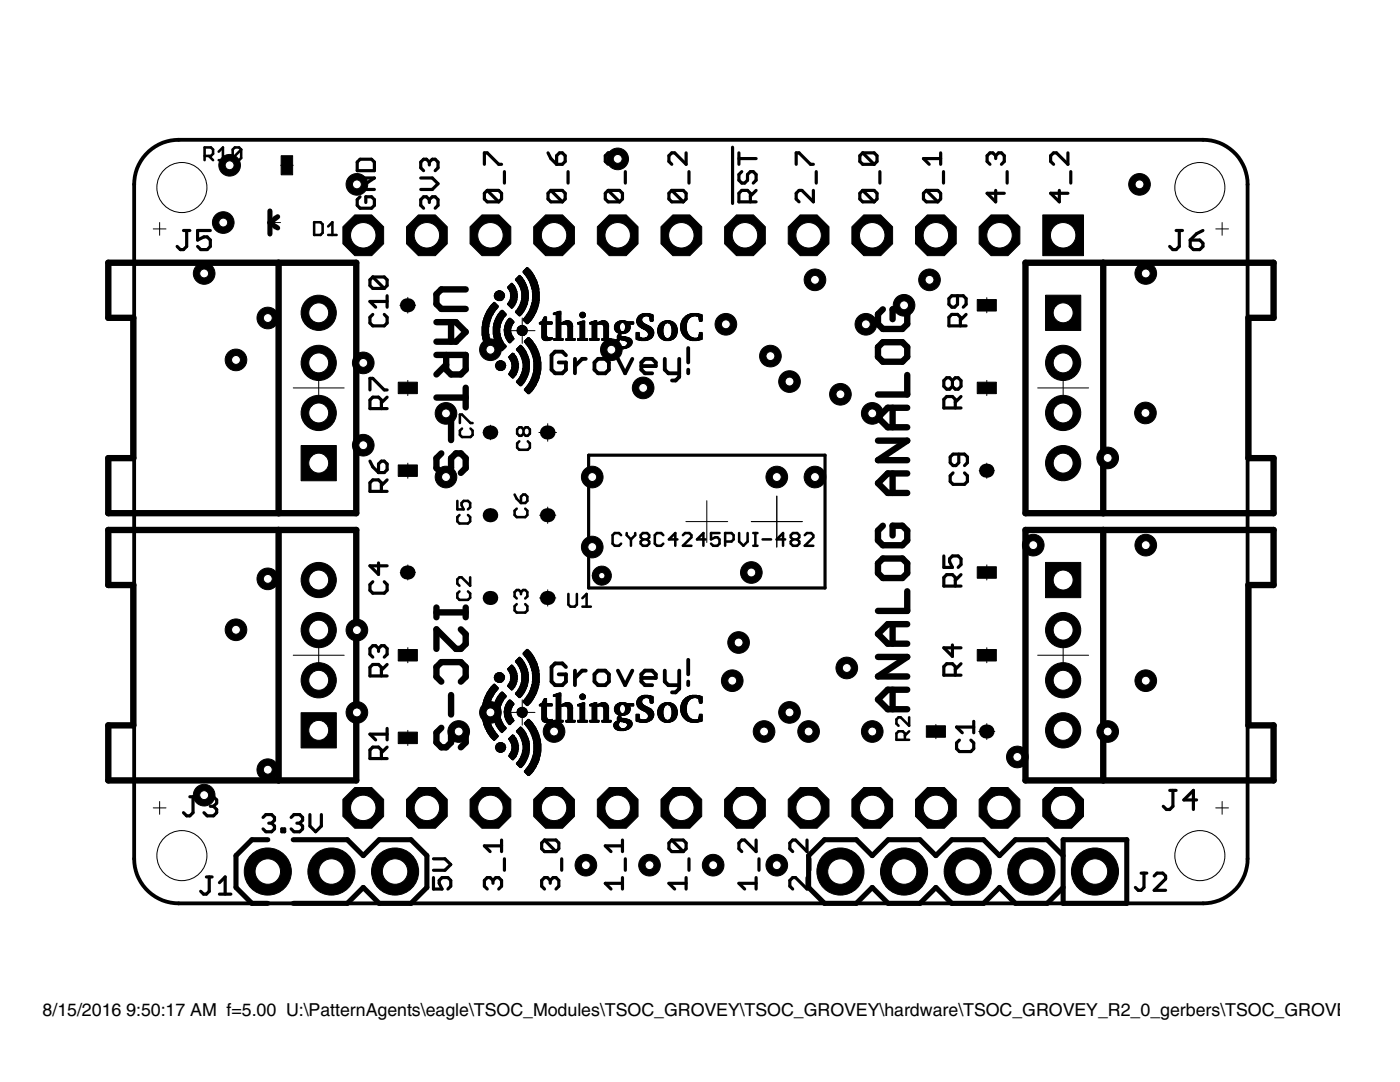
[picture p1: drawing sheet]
<svg xmlns="http://www.w3.org/2000/svg" width="279mm" height="216mm" viewBox="0 0 279 216" stroke-linecap="round" stroke-linejoin="round" font-family="sans-serif">
<defs><g id="words">
<g font-size="4.1">
<text x="8.5" y="202.8">8/15/2016</text>
<text x="25.2" y="202.8">9:50:17 AM f=5.00 U:\PatternAgents\eagle\TSOC_Modules\TSOC_GROVEY\TSOC_GROVEY\hardware\TSOC_GROVEY_R2_0_gerbers\TSOC_GROVEY.brd</text>
</g>
</g></defs>
<g fill="none" stroke="#000" stroke-width=".63">
<path d="M71.3 35.5h3.4l-3.4 2.3h3.4M71.9 39.3l-.6 .5v1.2l.6 .6h2.2l.6-.6v-1.2l-.6-.5h-1.1v1.1M71.9 31.8h2.2l.6 .5v1.8h-3.4v-1.8zM84 35.5h2.3l1.1 1.2-1.1 1.1h-2.3M85.7 39.8l-.6-.5h-.6l-.5 .5v1.2l.5 .6M85.7 32.3l-.6-.5h-.6l-.5 .5v1.2l.5 .6M85.7 39.8l.6-.5h.5l.6 .5v1.2l-.6 .6M85.7 32.3v.6M85.7 39.8v.6M85.7 32.3l.6-.5h.5l.6 .5v1.2l-.6 .6M96.7 32.8v-2.3h.5l2.3 2.3h.6M97.2 38l-.5 .6v1.1l.5 .6h2.3"/>
<path d="M97.2 38h2.3l.6 .6v1.1l-.6 .6M97.2 38l2.3 2.3M100.7 34.2v2.3M109.4 30.5l.5 1.1 1.2 1.2M109.9 38l-.5 .6v1.1l.5 .6h2.3M109.9 38h2.3l.6 .6v1.1l-.6 .6M109.9 38l2.3 2.3M111.1 31.1l.6-.6h.5l.6 .6v1.1l-.6 .6h-1.1zM113.4 34.2v2.3M121.4 38h2.3l.5 .6v1.1l-.5 .6M121.4 38l-.6 .6v1.1l.6 .6h2.3M121.4 38l2.3 2.3"/>
<path d="M122.5 31.1l.6-.6h.6l.5 .6v1.1l-.5 .6M122.5 31.1l-.6-.6h-.5l-.6 .6v1.1l.6 .6M122.5 31.1v.5M124.8 34.2v2.3M134.1 38h2.3l.5 .6v1.1l-.5 .6M134.1 38l-.6 .6v1.1l.6 .6h2.3M134.1 38l2.3 2.3M136.9 30.5v2.3l-2.3-2.3h-.5l-.6 .6v1.1l.6 .6M137.5 34.2v2.3M146.2 29.4v11.2M147.5 30.5v2.3M147.5 31.6h3.4"/>
<path d="M148 34.2l-.5 .6v1.2l.5 .5h.6l.6-.5v-1.2l.6-.6h.5l.6 .6v1.2l-.6 .5M150.9 38l-1.1 1.1M158.9 32.8v-2.3h.6l2.3 2.3h.5M162.3 38v2.3l-2.3-2.3h-.5l-.6 .6v1.1l.6 .6M162.9 34.2v2.3M172.2 38l-.6 .6v1.1l.6 .6h2.3M172.2 38h2.3l.5 .6v1.1l-.5 .6M172.2 30.5h2.3l.5 .6v1.1l-.5 .6M172.2 30.5l-.6 .6v1.1l.6 .6h2.3M172.2 38l2.3 2.3M172.2 30.5l2.3 2.3M175.6 34.2v2.3"/>
<path d="M184.9 38l-.6 .6v1.1l.6 .6h2.3M184.9 38h2.3l.5 .6v1.1l-.5 .6M184.9 38l2.3 2.3M187.7 30.5v2.3M187.7 31.6h-3.4l1.1 1.2M188.3 34.2v2.3M198.7 31.1l-.6-.6h-.5l-.6 .6v1.1l.6 .6M198.7 31.1l.6-.6h.6l.5 .6v1.1l-.5 .6M198.7 38v2.3l-1.7-1.7h3.4M198.7 31.1v.5M201 34.2v2.3M211.4 38v2.3l-1.7-1.7h3.4"/>
<path d="M213.1 30.5v2.3l-2.3-2.3h-.5l-.6 .6v1.1l.6 .6M213.7 34.2v2.3M36.6 46h1.3M37.3 46v3.2l-.7 .6h-.6l-.7-.6M42 46h-2.6v1.9l1.3-.6h.6l.7 .6v1.3l-.7 .6h-1.2l-.7-.6M74.4 55.3l-.6 .5v1.2l.6 .6h2.3M74.4 55.3h2.3l.6 .5v1.2l-.6 .6M74.4 55.3l2.3 2.3M77.3 59v2.3M149.8 40.3v-1.7l-.6-.6h-1.2l-.5 .6v1.7h3.4M191.1 59v1.7l-.6 .6h-.6l-.5-.6v-1.1l.5-.6h2.3l.6 .6v1.1l-.6 .6M207.2 52.4h10"/>
<path d="M234.7 46h1.3M235.4 46v3.2l-.7 .6h-.6l-.7-.6M237.5 47.9h1.9l.7 .6v.7l-.7 .6h-1.2l-.7-.6zM240.1 46l-1.3 .6-1.3 1.3M73.8 77.8v-2.3h.6l2.3 2.3h.6M74.4 62.7l-.6 .6v1.2l.6 .5h2.3l.6-.5v-1.2l-.6-.6M77.3 79.2l-1.2 1.2M77.3 60.2h-3.5l1.2 1.1M190.1 75.9l-.6-.5h-.6l-.5 .5v1.2l.5 .6h.6l.6-.6M190.1 75.9l.5-.5h.6l.6 .5v1.2l-.6 .6h-.6l-.5-.6M190.1 75.9v1.2M191.7 65v-1.7l-.6-.6h-1.2l-.5 .6v1.7h3.4"/>
<path d="M191.8 79.1l-1.2 1.2M192.8 62.7l-1.1 1.2M73.8 92l.6 1.2 1.1 1.1M75.5 92.6l.6-.6h.6l.6 .6v1.1l-.6 .6h-1.2zM76.1 81.5v-1.7l-.6-.6h-1.1l-.6 .6v1.7h3.5M76.1 98v-1.7l-.6-.5h-1.1l-.6 .5v1.7h3.5M77.3 95.8l-1.2 1.1M117.5 90.8h47.2v26.5h-47.2zM190.2 94.4l-.6 .5v1.2l.6 .5h2.3l.6-.5v-1.2l-.6-.5M190.6 81.4v-1.7l-.5-.6h-1.2l-.5 .6v1.7h3.4M191.3 90.6v1.7l-.5 .6h-.6l-.6-.6v-1.1l.6-.6h2.3l.6 .6v1.1l-.6 .6M58.6 102.4h10"/>
<path d="M74.4 116.1l-.6 .5v1.2l.6 .6h2.3l.6-.6v-1.2l-.6-.5M75.5 112.3v2.3l-1.7-1.7h3.5M188.4 110.9v2.3h1.7l-.6-1.1v-.6l.6-.6h1.1l.6 .6v1.1l-.6 .6M190.6 116.9v-1.7l-.5-.5h-1.2l-.5 .5v1.7h3.4M191.8 114.7l-1.2 1.1M207.2 105.7h10M75.5 129.4l-.5-.6h-.6l-.6 .6v1.2l.6 .5M75.5 129.4l.6-.6h.6l.6 .6v1.2l-.6 .5M75.5 129.4v.6M76.1 134.9v-1.7l-.6-.6h-1.1l-.6 .6v1.7h3.5M77.3 132.6l-1.2 1.1M190.1 128.7v2.3l-1.7-1.7h3.4"/>
<path d="M190.6 134.7v-1.7l-.5-.6h-1.2l-.5 .6v1.7h3.4M191.8 132.4l-1.2 1.2M37.9 159h1.3M38.5 159v3.2l-.6 .6h-.6l-.7-.6M40.7 159.6l.6-.6h1.3l.6 .6v.7l-.6 .6M58.6 155.7h10M76.1 151.4v-1.8l-.6-.5h-1.1l-.6 .5v1.8h3.5M77.3 145.4v2.2M77.3 149.1l-1.2 1.1M77.3 146.5h-3.5l1.2 1.1M191.5 147.7l-.6 .6v1.1l.6 .6h2.3l.5-.6v-1.1l-.5-.6M194.3 143.9v2.3"/>
<path d="M194.3 145.1h-3.4l1.1 1.1M233.4 157.7h1.3M234.1 157.7v3.2l-.7 .6h-.6l-.6-.6M238.8 159.6h-2.5l1.9-1.9v3.8M41.2 175h1.1M41.8 175v2.8l-.6 .6h-.6l-.6-.6M42 160.9h.6M42.6 160.9l.6 .6v.7l-.6 .6h-1.3l-.6-.6M43.8 178.4h2.3M43.8 176.1l1.1-1.1v3.4M52.5 163.1l.6-.6h1.1l.6 .6v.6l-.6 .6M53.6 164.3h.6"/>
<path d="M54.2 164.3l.6 .5v.6l-.6 .6h-1.1l-.6-.6M56.2 165.4h.6v.6h-.6zM58.1 163.1l.6-.6h1.1l.6 .6v.6l-.6 .6M59.2 164.3h.6M59.8 164.3l.6 .5v.6l-.6 .6h-1.1l-.6-.6M61.8 162.5v2.3l1.2 1.2 1.1-1.2v-2.3M86.5 175.1v2.3h1.7l-.5-1.1v-.6l.5-.6h1.2l.6 .6v1.1l-.6 .6M86.5 171.4h2.3l1.2 1.1-1.2 1.2h-2.3M98.4 175.7l-.6-.6h-.6l-.5 .6v1.1l.5 .6M98.4 175.7l.6-.6h.5l.6 .6v1.1l-.6 .6M98.4 175.7v.6M100.1 167.6v2.3"/>
<path d="M100.1 168.8h-3.4l1.1 1.1M100.7 171.4v2.3M108.7 167.6l-.6 .6v1.2l.6 .5h2.3M108.7 167.6h2.3l.5 .6v1.2l-.5 .5M108.7 167.6l2.3 2.3M109.8 175.7l-.6-.6h-.5l-.6 .6v1.1l.6 .6M109.8 175.7l.6-.6h.6l.5 .6v1.1l-.5 .6M109.8 175.7v.6M112.1 171.4v2.3M124.2 168.8h-3.4l1.1 1.1M124.2 176.3h-3.4l1.1 1.1M124.2 167.6v2.3"/>
<path d="M124.2 175.1v2.3M124.8 171.4v2.3M134.1 167.6l-.6 .6v1.2l.6 .5h2.3M134.1 167.6h2.3l.5 .6v1.2l-.5 .5M134.1 167.6l2.3 2.3M136.9 176.3h-3.4l1.1 1.1M136.9 175.1v2.3M137.5 171.4v2.3M150.9 167.6v2.3l-2.3-2.3h-.6l-.5 .6v1.2l.5 .5M150.9 176.3h-3.4l1.1 1.1M150.9 175.1v2.3M151.5 171.4v2.3"/>
<path d="M161.1 175.1v2.3l-2.3-2.3h-.6l-.6 .6v1.1l.6 .6M161.1 167.6v2.3l-2.3-2.3h-.6l-.6 .6v1.2l.6 .5M161.6 171.4v2.3M227.7 174.2h1.2M228.3 174.2v2.9l-.6 .6h-.5l-.6-.6M230.3 174.8l.6-.6h1.2l.5 .6v.6l-2.3 2.3h2.3"/>
</g>
<g fill="none" stroke="#000" stroke-width=".76">
<path d="M112.9 70.9l-.7-.7h-1.4l-.7 .7v2.9l.7 .7h1.4l.7-.7v-1.5h-1.4M114.7 71.6v2.9M116.9 71.6h-.7l-1.5 1.4M118.6 72.3l.8-.7h1.4l.7 .7v1.5l-.7 .7h-1.4l-.8-.7zM123.3 71.6l1.5 2.9 1.4-2.9M128 73h2.9v-.7l-.7-.7h-1.5l-.7 .7v1.5l.7 .7h1.5M132.7 71.6v2.2l.7 .7h2.2M135.6 71.6v3.6l-.8 .7h-.7M137.4 69.4v2.9M137.4 73.8v.7M112.9 133.1l-.7-.7h-1.4l-.7 .7v2.9l.7 .7h1.4l.7-.7v-1.4h-1.4M114.7 133.8v2.9"/>
<path d="M116.9 133.8h-.7l-1.5 1.5M119.4 133.8h1.4l.7 .8v1.4l-.7 .7h-1.4l-.8-.7v-1.4zM123.3 133.8l1.5 2.9 1.4-2.9M128 135.3h2.9v-.7l-.7-.8h-1.5l-.7 .8v1.4l.7 .7h1.5M132.7 133.8v2.2l.7 .7h2.2M135.6 133.8v3.6l-.8 .8h-.7M137.4 131.7v2.9M137.4 136v.7"/>
</g>
<g fill="none" stroke="#000" stroke-width="1.3">
<path d="M21.6 52.4h49.5v50h-49.5v-11h5v-28h-5zM55.6 52.4v50M92.9 57.7h-4.8l-1 1v2l1 .9h4.8M204.7 52.4h49.5v11h-5v28h5v11h-49.5zM220.2 52.4v50M87.1 70.8h5.8v2.9l-.9 1h-2l-1-1v-2.9M87.1 64.3h3.9l1.9 1.9-1.9 2h-3.9M87.1 79.3h5.8M89 72.8l-1.9 1.9M90 64.3v3.9M92.9 77.4v3.9M175.2 69.3l1-1h3.9l1 1v1.9l-1 1h-3.9l-1-1z"/>
<path d="M176.2 61.7l-1 1v2l1 .9h3.9l1-.9v-2l-1-1h-2v2M181.1 74.8v3.9h-5.9M88.1 90.5l-1 .9v2l1 1h.9l1-1v-2l1-.9h1l.9 .9v2l-.9 1M90 83.9v3.9M175.2 87.9h5.9l-5.9 3.9h5.9M178.1 81.4v3.9M178.1 94.5v3.9M181.1 94.5h-3.9l-2 1.9 2 2h3.9M181.1 81.4h-3.9l-2 1.9 2 2h3.9M21.6 105.7h49.5v50h-49.5v-11h5v-28h-5zM55.6 105.7v50M175.2 112.4l1-1h3.9l1 1v2l-1 .9h-3.9l-1-.9z"/>
<path d="M176.2 104.9l-1 1v1.9l1 1h3.9l1-1v-1.9l-1-1h-2v1.9M181.1 118v3.9h-5.9M204.7 105.7h49.5v11h-5v28h5v11h-49.5zM220.2 105.7v50M87.1 121.2v2M87.1 122.2h5.8M88.1 136l-1-1v-1.9l1-1h3.9l.9 1v1.9l-.9 1M90 138.7v3.9M92 125.6l.9 1v1.9l-.9 1h-1l-3.9-3.9v3.9M92.9 121.2v2M175.2 131.1h5.9l-5.9 3.9h5.9M178.1 124.5v3.9"/>
<path d="M178.1 137.6v3.9M181.1 137.6h-3.9l-2 2 2 1.9h3.9M181.1 124.5h-3.9l-2 2 2 1.9h3.9M88.1 145.2l-1 1v1.9l1 1h.9l1-1v-1.9l1-1h1l.9 1v1.9l-.9 1"/>
</g>
<g fill="none" stroke="#000" stroke-width=".51">
<path d="M40.8 31.1h1.3l.4-.4v-.9l-.4-.4h-1.3v2.6M41.7 31.1l.8 .9M43.6 30.3l.9-.9v2.6M43.6 32h1.7M48.1 29.8l-.4-.4h-.8l-.5 .4v1.7M48.1 29.8v1.7l-.4 .5h-.8l-.5-.5M48.1 29.8l-1.7 1.7M62.7 44.3h1.3l.4 .5v1.7l-.4 .4h-1.3zM65.5 46.9h1.7M65.5 45.2l.8-.9v2.6M91.3 99.9v1.7h1.2l-.4-.8v-.4l.4-.5h.9l.4 .5v.8l-.4 .4M91.8 84.4v-1.7h.4l1.7 1.7h.4"/>
<path d="M92.2 85.5l-.4 .4v.9l.4 .4h1.7l.4-.4v-.9l-.4-.4M102.7 98.7l.4 .8 .9 .9M103.6 88.1l-.4 .4v.8l.4 .4h1.7l.4-.4v-.8l-.4-.4M104 99.1l.4-.4h.4l.4 .4v.8l-.4 .5h-.8zM104.5 85.7l-.4-.4h-.5l-.4 .4v.8l.4 .5h.5l.4-.5M104.5 85.7l.4-.4h.4l.4 .4v.8l-.4 .5h-.4l-.4-.5M104.5 85.7v.8M91.7 102.8l-.4 .4v.8l.4 .5h1.7l.4-.5v-.8l-.4-.4M91.7 118l-.4 .4v.9l.4 .4h1.7l.4-.4v-.9l-.4-.4M93.8 115.2v1.7l-1.7-1.7h-.4l-.4 .4v.9l.4 .4M103.1 101.5l-.4 .4v.9l.4 .4h1.7l.4-.4v-.9l-.4-.4M104 118.2l-.5-.5h-.4l-.4 .5v.8l.4 .4"/>
<path d="M104 118.2l.4-.5h.4l.4 .5v.8l-.4 .4M104 118.2v.4M113.4 118.5v2.1l.5 .5h.8l.4-.5v-2.1M116.2 119.4l.9-.9v2.6M124 106.8l-.5-.4h-.8l-.4 .4v1.7l.4 .4h.8l.5-.4M125.1 106.4v.4l.8 .8M125.9 107.6v1.3M126.8 106.4v.4l-.9 .8M128.3 107.6l-.4-.4v-.4l.4-.4h.8l.5 .4v.4l-.5 .4M128.3 107.6l-.4 .5v.4l.4 .4h.8l.5-.4v-.4l-.5-.5M128.3 107.6h.8M132.4 106.8l-.4-.4h-.9l-.4 .4v1.7l.4 .4h.9l.4-.4"/>
<path d="M135.2 107.6h-1.7l1.3-1.2v2.5M136.3 106.8l.4-.4h.9l.4 .4v.4l-1.7 1.7h1.7M140.8 107.6h-1.7l1.3-1.2v2.5M143.6 106.4h-1.7v1.2l.8-.4h.5l.4 .4v.9l-.4 .4h-.9l-.4-.4M144.7 108.1h1.3l.4-.5v-.8l-.4-.4h-1.3v2.5M147.5 106.4v1.7l.9 .8 .8-.8v-1.7M150.3 106.4h.9M150.3 108.9h.9M150.7 106.4v2.5M152.2 107.6h1.7M156.7 107.6h-1.7l1.3-1.2v2.5M158.2 107.6l-.4-.4v-.4l.4-.4h.9l.4 .4v.4l-.4 .4"/>
<path d="M158.2 107.6l-.4 .5v.4l.4 .4h.9l.4-.4v-.4l-.4-.5M158.2 107.6h.9M160.6 106.8l.4-.4h.9l.4 .4v.4l-1.7 1.7h1.7M103.1 120.5l-.4 .5v.8l.4 .4h1.7l.4-.4v-.8l-.4-.5M116.2 121.1h1.7M180.6 147.6v-1.3l-.4-.4h-.9l-.4 .4v1.3h2.5M181.4 143.1v1.7l-1.7-1.7h-.4l-.4 .5v.8l.4 .4M181.4 145.9l-.8 .9"/>
</g>
<g fill="#000" stroke="#000" stroke-width=".2">
<path d="M56.1 31.1h2.3v3.8h-2.3zM98.6 59.1h2.1zM98.6 59h2.1zM98.7 59.2l1.9 .1zM98.7 59.2h1.9zM98.7 59.1l1.9 .1zM98.7 58.9l2 .1zM98.7 58.9h2zM98.7 58.8h1.9zM98.7 58.7l1.9 .1zM98.7 59.4l1.9 .1zM98.7 59.4h1.9z"/>
<path d="M98.7 59.3l1.9 .1zM98.7 58.7h1.9zM98.7 58.6l1.9 .1zM98.7 58.5l1.9 .1zM98.8 59.6h1.7zM98.8 59.5h1.7zM98.8 58.5h1.7zM98.9 59.6l1.5 .1zM98.9 58.4l1.6 .1zM98.9 58.4h1.5zM98.9 59.7h1.5zM98.9 58.3h1.5z"/>
<path d="M99 59.8h1.3zM99 58.2l1.3 .1zM99.1 59.8l1.2 .1zM99.1 58.2h1.1zM99.3 59.9h.8zM99.3 58.1h.8zM99.4 59.9l.6 .1zM99.4 58l.5 .1zM101.3 57.4h1.5zM101.3 57.3l1.5 .1zM101.3 57.3h1.5zM101.3 57.5h1.6z"/>
<path d="M101.3 57.2l1.4 .1zM101.4 57.5l1.5 .1zM101.4 57.1l1.3 .1zM101.5 57.7h1.5zM101.5 57.6h1.4zM101.5 57.1h1.2zM101.5 57.7l1.5 .1zM101.5 57l1.2 .1zM101.6 57.8l1.4 .1zM101.6 57.8h1.4zM101.6 57h1zM101.7 58h1.4z"/>
<path d="M101.7 57.9l1.4 .1zM101.7 56.9h.9zM101.7 59.9l1.4 .1zM101.7 59.9h1.4zM101.7 58.1h1.4zM101.7 58l1.4 .1zM101.7 56.8l.8 .1zM101.8 59.8l1.4 .1zM101.8 59.8h1.4zM101.8 58.2l1.4 .1zM101.8 58.2h1.4zM101.8 56.8h.7z"/>
<path d="M101.9 59.7h1.3zM101.9 59.6l1.3 .1zM101.9 59.6h1.3zM101.9 59.5h1.3zM101.9 59.4l1.3 .1zM101.9 59.4h1.4zM101.9 58.6l1.4 .1zM101.9 58.5l1.3 .1zM101.9 58.5h1.3zM101.9 58.4l1.3 .1zM101.9 58.4h1.3zM101.9 58.3h1.3z"/>
<path d="M101.9 56.7h.5zM101.9 59.3l1.3 .1zM101.9 59.2l1.3 .1zM101.9 59.2h1.3zM101.9 59.1l1.3 .1zM101.9 59.1h1.3zM101.9 59h1.3zM101.9 58.9l1.3 .1zM101.9 58.9h1.3zM101.9 58.8h1.3zM101.9 58.7l1.3 .1zM101.9 58.7h1.3z"/>
<path d="M101.9 56.6l.4 .1zM102 56.6h.3zM102 56.5l.2 .1zM102.9 55.9h1.6zM102.9 55.8l1.6 .1zM102.9 55.8h1.5zM102.9 55.7h1.5zM102.9 55.9l1.7 .1zM102.9 55.6l1.5 .1zM103 56h1.6zM103 55.6h1.3zM103.1 56.1h1.5z"/>
<path d="M103.1 55.5h1.1zM103.1 56.2h1.6zM103.1 56.1l1.6 .1zM103.1 55.4l1.2 .1zM103.2 55.4h1zM103.3 56.3l1.5 .1zM103.3 56.3h1.5zM103.3 55.3l.8 .1zM103.3 56.5h1.5zM103.3 56.4h1.5zM103.3 55.2l.8 .1zM103.4 56.5l1.5 .1z"/>
<path d="M103.4 55.2h.6zM103.4 56.6l1.6 .1zM103.4 56.6h1.5zM103.4 55.1l.5 .1zM103.5 56.7h1.4zM103.5 55.1h.4zM103.6 56.8l1.4 .1zM103.6 56.8h1.4zM103.6 55h.2zM103.6 57h1.5zM103.6 56.9h1.5zM103.7 57.1l1.4 .1z"/>
<path d="M103.7 57.1h1.4zM103.7 57l1.4 .1zM103.8 57.2l1.4 .1zM103.8 57.4h1.4zM103.8 57.3l1.4 .1zM103.8 57.3h1.4zM103.9 57.6h1.4zM103.9 57.5l1.4 .1zM103.9 57.5h1.4zM103.9 57.7l1.4 .1zM103.9 57.7h1.4zM104 59.9l1.4 .1z"/>
<path d="M104 58l1.4 .1zM104 58h1.4zM104 57.9l1.3 .1zM104 57.8l1.3 .1zM104 57.8h1.3zM104.1 59.9h1.3zM104.1 59.8l1.3 .1zM104.1 59.8h1.3zM104.1 59.7h1.3zM104.1 59.6l1.3 .1zM104.1 59.6h1.4zM104.1 58.4l1.4 .1z"/>
<path d="M104.1 58.4h1.3zM104.1 58.3h1.3zM104.1 58.2l1.3 .1zM104.1 58.2h1.3zM104.1 58.1h1.3zM104.1 59.5h1.4zM104.1 59.4l1.4 .1zM104.1 59.4h1.4zM104.1 59.3l1.4 .1zM104.1 59.2l1.4 .1zM104.1 59.2h1.4zM104.1 59.1l1.4 .1z"/>
<path d="M104.1 59.1h1.4zM104.1 59h1.4zM104.1 58.9l1.4 .1zM104.1 58.9h1.4zM104.1 58.8h1.4zM104.1 58.7l1.4 .1zM104.1 58.7h1.4zM104.1 58.6l1.4 .1zM104.1 58.5l1.4 .1zM104.1 58.5h1.4zM104.4 54.4h1.8zM104.4 54.3h1.8z"/>
<path d="M104.4 54.2l1.7 .1zM104.4 54.2h1.6zM104.4 54.1h1.6zM104.5 54.4l1.7 .1zM104.5 54l1.5 .1zM104.5 54.5h1.8zM104.5 54h1.4zM104.6 54.5l1.7 .1zM104.6 53.9l1.3 .1zM104.6 54.7h1.8zM104.6 54.6l1.7 .1zM104.6 53.8l1.2 .1z"/>
<path d="M104.7 54.7l1.7 .1zM104.7 53.8h1zM104.8 54.8h1.7zM104.8 53.7l.9 .1zM104.8 54.9h1.7zM104.8 53.7h.8zM104.9 54.9l1.7 .1zM104.9 53.6h.6zM105 55.1h1.6zM105 55h1.6zM105 53.5l.5 .1zM105 55.1l1.7 .1z"/>
<path d="M105 53.5h.4zM105.1 55.2l1.6 .1zM105.1 55.2h1.6zM105.1 53.4h.2zM105.2 55.3l1.5 .1zM105.2 55.4l1.6 .1zM105.2 55.4h1.6zM105.3 55.5h1.5zM105.3 55.6l1.6 .1zM105.3 55.6h1.6zM105.4 55.8h1.6zM105.4 55.7h1.5z"/>
<path d="M105.5 55.9h1.5zM105.5 55.8l1.5 .1zM105.5 55.9l1.6 .1zM105.6 56.1h1.5zM105.6 56h1.5zM105.7 56.2h1.5zM105.7 56.1l1.4 .1zM105.7 56.4h1.6zM105.7 56.3l1.6 .1zM105.7 56.3h1.5zM105.8 56.5l1.4 .1zM105.8 56.5h1.4z"/>
<path d="M105.9 56.7h1.4zM105.9 56.6l1.4 .1zM105.9 56.6h1.4zM105.9 56.9h1.5zM105.9 56.8l1.5 .1zM105.9 56.8h1.5zM106 57.1h1.4zM106 57l1.4 .1zM106 57h1.4zM106 57.3h1.5zM106 57.2l1.4 .1zM106 57.1l1.4 .1z"/>
<path d="M106.1 57.6h1.4zM106.1 57.5l1.4 .1zM106.1 57.5h1.4zM106.1 57.4h1.4zM106.1 57.3l1.4 .1zM106.2 57.7l1.4 .1zM106.2 57.7h1.4zM106.2 59.9l1.4 .1zM106.2 59.9h1.4zM106.2 59.8l1.4 .1zM106.2 59.8h1.4zM106.2 58.3h1.4z"/>
<path d="M106.2 58.2l1.4 .1zM106.2 58.2h1.3zM106.2 58.1h1.3zM106.2 58l1.3 .1zM106.2 58h1.3zM106.2 57.9l1.3 .1zM106.2 57.8l1.3 .1zM106.2 57.8h1.3zM106.3 59.7h1.3zM106.3 59.6l1.3 .1zM106.3 59.6h1.3zM106.3 59.5h1.3z"/>
<path d="M106.3 59.4l1.3 .1zM106.3 59.4h1.3zM106.3 59.3l1.3 .1zM106.3 59.2l1.3 .1zM106.3 59.2h1.3zM106.3 59.1l1.3 .1zM106.3 59.1h1.3zM106.3 59h1.3zM106.3 58.9l1.3 .1zM106.3 58.9h1.3zM106.3 58.8h1.3zM106.3 58.7l1.3 .1z"/>
<path d="M106.3 58.7h1.3zM106.3 58.6l1.3 .1zM106.3 58.5l1.3 .1zM106.3 58.5h1.3zM106.3 58.4l1.3 .1zM106.3 58.4h1.3zM195 59.8h3.8v2.3h-3.8zM208.1 42.9h8.1v8.1h-8.1zM79.5 76.3h3.8v2.2h-3.8zM96.2 66.9l1.4 .1zM96.2 66.8l1.4 .1zM96.2 66.8h1.4z"/>
<path d="M96.2 66.7l1.4 .1zM96.2 66.7h1.4zM96.2 66.6h1.3zM96.2 66.5l1.3 .1zM96.2 66.5h1.3zM96.2 66.4h1.3zM96.2 66.3l1.3 .1zM96.2 66.3h1.3zM96.2 66.2l1.3 .1zM96.2 66.1l1.3 .1zM96.2 66.1h1.3zM96.2 66l1.3 .1z"/>
<path d="M96.2 66h1.3zM96.2 65.9h1.3zM96.2 65.8l1.3 .1zM96.2 65.8h1.3zM96.2 65.7h1.3zM96.2 65.6l1.3 .1zM96.2 65.6h1.3zM96.2 65.5l1.3 .1zM96.2 65.4l1.3 .1zM96.2 65.4h1.3zM96.2 65.3l1.3 .1zM96.2 65.3h1.3z"/>
<path d="M96.2 65.2h1.4zM96.2 65.1l1.4 .1zM96.3 67.1h1.3zM96.3 67l1.3 .1zM96.3 67h1.3zM96.3 65.1h1.3zM96.3 65h1.3zM96.3 64.9l1.3 .1zM96.3 64.9h1.3zM96.3 64.8l1.3 .1zM96.3 64.7l1.3 .1zM96.3 67.5l1.4 .1z"/>
<path d="M96.3 67.5h1.4zM96.3 67.4l1.4 .1zM96.3 67.4h1.4zM96.3 67.3h1.3zM96.3 67.2l1.3 .1zM96.3 67.2h1.3zM96.3 64.7h1.3zM96.3 64.6l1.3 .1zM96.3 64.6h1.3zM96.3 64.5h1.4zM96.3 64.4l1.4 .1zM96.3 64.4h1.4z"/>
<path d="M96.3 64.3h1.4zM96.4 67.8h1.4zM96.4 67.7l1.4 .1zM96.4 67.7h1.4zM96.4 67.6h1.3zM96.4 64.2l1.3 .1zM96.4 64.2h1.4zM96.4 64.1l1.4 .1zM96.4 64.1h1.4zM96.4 64h1.4zM96.5 68h1.4zM96.5 67.9l1.4 .1z"/>
<path d="M96.5 67.9h1.4zM96.5 63.9l1.4 .1zM96.5 63.9h1.4zM96.5 68.3h1.5zM96.5 68.2l1.5 .1zM96.5 68.2h1.4zM96.5 68.1l1.4 .1zM96.5 68.1h1.4zM96.5 63.8l1.4 .1zM96.5 63.8h1.4zM96.5 63.7h1.4zM96.5 63.6l1.5 .1z"/>
<path d="M96.6 68.5h1.4zM96.6 68.4l1.4 .1zM96.6 68.4h1.4zM96.6 63.6h1.4zM96.6 63.5h1.4zM96.6 63.4l1.4 .1zM96.6 63.4h1.4zM96.6 68.6l1.5 .1zM96.6 68.6h1.5zM96.6 63.3l1.5 .1zM96.6 63.2l1.5 .1zM96.7 68.8l1.4 .1z"/>
<path d="M96.7 68.7l1.4 .1zM96.7 68.7h1.4zM96.7 63.2h1.4zM96.7 63.1l1.4 .1zM96.7 63.1h1.4zM96.8 68.9l1.4 .1zM96.8 68.9h1.4zM96.8 63h1.4zM96.8 62.9l1.4 .1zM96.8 69.1l1.6 .1zM96.8 69.1h1.6zM96.8 69h1.5z"/>
<path d="M96.8 62.9h1.5zM96.8 62.8h1.6zM96.8 62.7l1.6 .1zM96.9 69.3h1.5zM96.9 69.2h1.5zM96.9 62.7h1.5zM96.9 62.6l1.5 .1zM97 69.3l1.5 .1zM97 62.5l1.5 .1zM97 69.4l1.6 .1zM97 69.4h1.5zM97 62.5h1.5z"/>
<path d="M97 62.4l1.6 .1zM97 62.4h1.6zM97.1 69.6l1.6 .1zM97.1 69.6h1.6zM97.1 69.5l1.5 .1zM97.1 62.3h1.5zM97.1 62.2l1.6 .1zM97.2 69.8h1.6zM97.2 69.7h1.5zM97.2 62.2h1.5zM97.2 62.1h1.5zM97.2 69.8l1.6 .1z"/>
<path d="M97.2 62l1.6 .1zM97.2 62h1.7zM97.3 70h1.5zM97.3 69.9h1.5zM97.3 61.9l1.5 .1zM97.3 70.1h1.7zM97.3 70l1.6 .1zM97.3 61.8l1.6 .1zM97.3 61.8h1.7zM97.4 70.1l1.7 .1zM97.4 61.7l1.7 .1zM97.5 70.3h1.7z"/>
<path d="M97.5 70.2l1.6 .1zM97.5 61.7h1.6zM97.5 61.6h1.7zM97.5 70.3l1.7 .1zM97.5 61.5l1.7 .1zM97.6 70.5h1.7zM97.6 70.4h1.7zM97.6 61.5h1.7zM97.6 61.4h1.7zM97.7 70.5l1.7 .1zM97.7 61.3l1.7 .1zM97.7 70.7h1.7z"/>
<path d="M97.7 70.6h1.7zM97.7 61.3h1.7zM97.7 61.2l1.7 .1zM97.8 70.7l1.6 .1zM97.8 61.2h1.6zM97.9 70.8h1.5zM97.9 61.1h1.5zM97.9 70.9l1.4 .1zM97.9 70.8l1.5 .1zM97.9 61l1.5 .1zM97.9 61h1.5zM98 71h1.3z"/>
<path d="M98 60.9h1.3zM98 71l1.2 .1zM98 60.8l1.2 .1zM98.1 71.1h1zM98.1 60.8h1.1zM98.2 71.2h.9zM98.2 60.7h.9zM98.2 71.2l.8 .1zM98.2 60.6l.8 .1zM98.3 71.3h.6zM98.3 60.6h.7zM98.4 71.4h.5z"/>
<path d="M98.4 60.5l.5 .1zM98.4 71.4l.4 .1zM98.4 66.7l1.4 .1zM98.4 66.7h1.4zM98.4 66.6h1.4zM98.4 66.5l1.4 .1zM98.4 66.5h1.3zM98.4 66.4h1.3zM98.4 66.3l1.3 .1zM98.4 66.3h1.3zM98.4 66.2l1.3 .1zM98.4 66.1l1.3 .1z"/>
<path d="M98.4 66.1h1.3zM98.4 66l1.3 .1zM98.4 66h1.3zM98.4 65.9h1.3zM98.4 65.8l1.3 .1zM98.4 65.8h1.3zM98.4 65.7h1.3zM98.4 65.6l1.3 .1zM98.4 65.6h1.3zM98.4 65.5l1.3 .1zM98.4 65.4l1.3 .1zM98.4 65.4h1.3z"/>
<path d="M98.4 65.3l1.4 .1zM98.4 65.3h1.4zM98.4 65.2h1.4zM98.4 65.1l1.4 .1zM98.4 60.5h.4zM98.5 71.5h.2zM98.5 67l1.4 .1zM98.5 67h1.4zM98.5 66.9l1.4 .1zM98.5 66.8l1.3 .1zM98.5 66.8h1.3zM98.5 65.1h1.3z"/>
<path d="M98.5 65h1.3zM98.5 64.9l1.4 .1zM98.5 64.9h1.4zM98.5 64.8l1.4 .1zM98.5 60.4h.3zM98.6 67.3h1.3zM98.6 67.2l1.3 .1zM98.6 67.2h1.3zM98.6 67.1h1.3zM98.6 64.7l1.3 .1zM98.6 64.7h1.3zM98.6 64.6l1.3 .1z"/>
<path d="M98.6 64.6h1.3zM98.6 64.5h1.4zM98.6 60.3l.1 .1zM98.6 67.5l1.5 .1zM98.6 67.5h1.4zM98.6 67.4l1.4 .1zM98.6 67.4h1.4zM98.6 64.4l1.4 .1zM98.6 64.4h1.4zM98.6 64.3h1.5zM98.7 67.7l1.4 .1zM98.7 67.7h1.4z"/>
<path d="M98.7 67.6h1.4zM98.7 64.2l1.4 .1zM98.7 64.2h1.4zM98.7 64.1l1.4 .1zM98.7 67.9l1.6 .1zM98.7 67.9h1.5zM98.7 67.8h1.5zM98.7 64.1h1.5zM98.7 64h1.5zM98.7 63.9l1.5 .1zM98.8 68.1h1.5zM98.8 68h1.4z"/>
<path d="M98.8 63.9h1.4zM98.8 63.8l1.5 .1zM98.9 73h2zM98.9 72.9l2 .1zM98.9 68.2l1.5 .1zM98.9 68.2h1.5zM98.9 68.1l1.4 .1zM98.9 63.8h1.4zM98.9 63.7h1.5zM98.9 63.6l1.5 .1zM98.9 73.2h1.9zM98.9 73.1l1.9 .1z"/>
<path d="M98.9 73.1h2zM98.9 72.9h2.1zM98.9 72.8l2 .1zM98.9 72.7l2 .1zM98.9 72.7h1.9zM98.9 68.4h1.6zM98.9 68.3h1.5zM98.9 63.6h1.6zM99 73.4h1.8zM99 73.3l1.8 .1zM99 73.3h1.8zM99 72.6l1.8 .1z"/>
<path d="M99 72.6h1.8zM99 72.5h1.8zM99 68.5h1.6zM99 68.4l1.5 .1zM99 63.5h1.4zM99 63.4l1.5 .1zM99 63.4h1.6zM99.1 73.5l1.6 .1zM99.1 73.4l1.7 .1zM99.1 72.4l1.7 .1zM99.1 68.6l1.5 .1zM99.1 68.6h1.5z"/>
<path d="M99.1 63.3l1.5 .1zM99.1 63.2l1.5 .1zM99.1 73.6h1.6zM99.1 72.4h1.7zM99.1 72.3h1.6zM99.1 68.7l1.7 .1zM99.1 68.7h1.6zM99.1 63.2h1.6zM99.1 63.1l1.7 .1zM99.2 73.6l1.4 .1zM99.2 72.2l1.4 .1zM99.2 68.8l1.6 .1z"/>
<path d="M99.2 63.1h1.6zM99.3 73.7h1.3zM99.3 72.2h1.3zM99.3 68.9l1.6 .1zM99.3 68.9h1.6zM99.3 63h1.6zM99.3 62.9l1.6 .1zM99.3 69h1.7zM99.3 62.9h1.7zM99.3 62.8h1.7zM99.4 73.8h1zM99.4 72.1l1 .1z"/>
<path d="M99.4 69.1l1.6 .1zM99.4 69.1h1.6zM99.4 62.7l1.6 .1zM99.4 69.2h1.6zM99.4 62.7h1.6zM99.4 62.6l1.6 .1zM99.5 73.8l.8 .1zM99.5 72.1h.8zM99.5 69.3l1.4 .1zM99.5 69.3h1.4zM99.5 62.5l1.4 .1zM99.6 69.4h1.2z"/>
<path d="M99.6 62.5h1.3zM99.6 73.9h.6zM99.6 72h.6zM99.6 69.4l1.2 .1zM99.6 62.4l1.2 .1zM99.7 69.5l1 .1zM99.7 62.4h1.1zM99.7 62.3h1zM99.8 69.6l.8 .1zM99.8 69.6h.8zM99.8 62.2l.8 .1zM99.8 69.7h.7z"/>
<path d="M99.8 62.2h.8zM99.9 69.8h.5zM99.9 62.1h.6zM99.9 69.8l.5 .1zM99.9 62l.6 .1zM100 69.9h.3zM100 62h.4zM100.1 70h.1zM100.1 61.9l.2 .1zM100.6 66l1.3 .1zM100.6 65.8l1.3 .1zM100.6 65.8h1.3z"/>
<path d="M100.6 66.3l1.4 .1zM100.6 66.3h1.4zM100.6 66.2l1.4 .1zM100.6 66.1l1.4 .1zM100.6 66.1h1.3zM100.6 66h1.3zM100.6 65.9h1.3zM100.6 65.7h1.4zM100.6 65.6l1.4 .1zM100.6 65.6h1.4zM100.6 65.5l1.4 .1zM100.7 66.8h1.4z"/>
<path d="M100.7 66.7l1.4 .1zM100.7 66.7h1.4zM100.7 66.6h1.3zM100.7 66.5l1.3 .1zM100.7 66.5h1.3zM100.7 66.4h1.3zM100.7 65.4l1.3 .1zM100.7 65.4h1.3zM100.7 65.3l1.3 .1zM100.7 65.3h1.3zM100.7 65.2h1.3zM100.7 65.1l1.4 .1z"/>
<path d="M100.7 65.1h1.4zM100.8 67h1.4zM100.8 66.9l1.4 .1zM100.8 66.8l1.4 .1zM100.8 65h1.4zM100.8 64.9l1.4 .1zM100.8 64.9h1.4zM100.8 67.2h1.6zM100.8 67.1h1.5zM100.8 67l1.4 .1zM100.8 64.8l1.4 .1zM100.8 64.7l1.5 .1z"/>
<path d="M100.8 64.7h1.5zM100.9 67.4h1.6zM100.9 67.3h1.5zM100.9 67.2l1.5 .1zM100.9 64.6l1.4 .1zM100.9 64.6h1.5zM100.9 64.5h1.6zM101 67.5h1.5zM101 67.4l1.5 .1zM101 64.4l1.5 .1zM101 64.4h1.5zM101 67.5l1.6 .1z"/>
<path d="M101 64.3h1.6zM101 64.2l1.6 .1zM101.1 67.7h1.4zM101.1 67.6h1.5zM101.1 64.2h1.4zM101.2 67.8h1.2zM101.2 67.7l1.3 .1zM101.2 64.1l1.4 .1zM101.2 64.1h1.3zM101.2 67.9l1.1 .1zM101.2 67.9h1.2zM101.2 64h1.2z"/>
<path d="M101.2 63.9l1.2 .1zM101.3 68h.9zM101.3 63.9h1zM101.3 60.7h1.5zM101.3 60.6l1.5 .1zM101.3 60.6h1.5zM101.3 68.1h.9zM101.3 63.8l.9 .1zM101.3 60.8h1.4zM101.3 60.5l1.6 .1zM101.4 68.2h.6zM101.4 68.1l.7 .1z"/>
<path d="M101.4 63.8h.8zM101.4 63.7h.7zM101.4 60.8l1.3 .1zM101.4 60.5h1.5zM101.5 71.3h1.5zM101.5 71.2l1.5 .1zM101.5 68.2l.5 .1zM101.5 63.6l.5 .1zM101.5 60.9h1.2zM101.5 60.4h1.5zM101.5 60.3l1.5 .1zM101.5 74.7l1.5 .1z"/>
<path d="M101.5 74.7h1.6zM101.5 74.6h1.6zM101.5 74.5l1.6 .1zM101.5 71.4h1.6zM101.5 71.2h1.5zM101.5 68.3h.4zM101.5 63.6h.5zM101.5 61h1.2zM101.5 60.3h1.5zM101.6 74.8h1.4zM101.6 74.5h1.5zM101.6 71.4l1.5 .1z"/>
<path d="M101.6 71.1h1.4zM101.6 68.4h.3zM101.6 63.5h.3zM101.6 61l1 .1zM101.6 60.2h1.4zM101.6 60.1l1.4 .1zM101.7 74.8l1.2 .1zM101.7 74.4h1.4zM101.7 74.3l1.5 .1zM101.7 74.3h1.5zM101.7 71.5l1.5 .1zM101.7 71.5h1.4z"/>
<path d="M101.7 71l1.2 .1zM101.7 61.1h.9zM101.7 60.1h1.4zM101.7 60h1.4zM101.7 74.9l1.2 .1zM101.7 74.2l1.6 .1zM101.7 71.7h1.6zM101.7 71.6h1.5zM101.7 71h1.2zM101.7 61.2h.8zM101.8 75h1zM101.8 74.1l1.4 .1z"/>
<path d="M101.8 71.7l1.4 .1zM101.8 70.9l1 .1zM101.8 61.2l.7 .1zM101.9 75l.8 .1zM101.9 74.1h1.4zM101.9 74l1.4 .1zM101.9 71.9h1.4zM101.9 71.8h1.4zM101.9 70.8l.8 .1zM101.9 61.3h.5zM101.9 75.1h.8zM101.9 74h1.4z"/>
<path d="M101.9 73.9h1.4zM101.9 72h1.4zM101.9 71.9l1.4 .1zM101.9 70.8h.8zM101.9 61.3l.4 .1zM102 75.2h.7zM102 73.8l1.4 .1zM102 73.8h1.4zM102 72.1l1.4 .1zM102 72.1h1.4zM102 70.7l.7 .1zM102 61.4h.3z"/>
<path d="M102 75.2l.6 .1zM102 73.7h1.4zM102 73.6l1.4 .1zM102 72.2l1.4 .1zM102 72.2h1.4zM102 70.7h.7zM102 61.5h.2zM102.1 75.3h.4zM102.1 73.6h1.3zM102.1 73.5l1.3 .1zM102.1 73.4l1.3 .1zM102.1 73.4h1.3z"/>
<path d="M102.1 73.3l1.3 .1zM102.1 73.3h1.4zM102.1 72.6l1.4 .1zM102.1 72.6h1.4zM102.1 72.5h1.3zM102.1 72.4l1.3 .1zM102.1 72.4h1.3zM102.1 72.3h1.3zM102.1 70.6h.5zM102.2 75.4h.3zM102.2 73.2h1.3zM102.2 73.1l1.3 .1z"/>
<path d="M102.2 73.1h1.3zM102.2 73h1.3zM102.2 72.9l1.3 .1zM102.2 72.9h1.3zM102.2 72.8l1.3 .1zM102.2 72.7l1.3 .1zM102.2 72.7h1.3zM102.2 70.5l.4 .1zM102.2 70.5h.2zM102.3 75.4l.1 .1zM102.9 62.3h1.5zM102.9 62.2l1.5 .1z"/>
<path d="M102.9 62.2h1.6zM102.9 62.1h1.6zM102.9 62.4h1.5zM102.9 62l1.7 .1zM103 62.4l1.3 .1zM103 62h1.6zM103.1 76.2l1.5 .1zM103.1 76.2h1.6zM103.1 76.1l1.6 .1zM103.1 69.8h1.6zM103.1 69.7h1.6zM103.1 69.6l1.5 .1z"/>
<path d="M103.1 62.5h1.1zM103.1 61.9l1.5 .1zM103.1 76.3h1.5zM103.1 76.1h1.7zM103.1 76h1.7zM103.1 69.9h1.7zM103.1 69.8l1.7 .1zM103.1 69.6h1.5zM103.1 62.5l1.1 .1zM103.1 61.8l1.6 .1zM103.2 76.4h1.4zM103.2 75.9l1.6 .1z"/>
<path d="M103.2 70h1.6zM103.2 69.5l1.4 .1zM103.2 66.1h2zM103.2 66l2 .1zM103.2 66h2.1zM103.2 65.9h2.1zM103.2 65.8l2 .1zM103.2 65.8h2zM103.2 62.6l1 .1zM103.2 61.8h1.5zM103.3 76.4l1.2 .1zM103.3 75.9h1.6z"/>
<path d="M103.3 70l1.6 .1zM103.3 69.4l1.2 .1zM103.3 66.3l1.9 .1zM103.3 66.3h1.9zM103.3 66.2l1.9 .1zM103.3 66.1l1.9 .1zM103.3 65.7h1.9zM103.3 65.6l1.9 .1zM103.3 65.6h1.9zM103.3 65.5l1.9 .1zM103.3 62.7h.8zM103.3 61.7l1.5 .1z"/>
<path d="M103.3 61.7h1.5zM103.3 76.5h1.2zM103.3 75.8h1.6zM103.3 70.1h1.7zM103.3 69.4h1.2zM103.3 66.4h1.8zM103.3 65.4l1.8 .1zM103.3 65.4h1.8zM103.3 62.7l.8 .1zM103.3 61.6h1.5zM103.3 61.5l1.5 .1zM103.4 76.6h1z"/>
<path d="M103.4 75.7l1.5 .1zM103.4 70.1l1.5 .1zM103.4 69.3l1 .1zM103.4 66.5l1.6 .1zM103.4 66.5h1.7zM103.4 65.3l1.6 .1zM103.4 62.8h.6zM103.4 61.5h1.5zM103.4 76.6l.9 .1zM103.4 75.7h1.6zM103.4 70.2l1.6 .1zM103.4 69.3h.9z"/>
<path d="M103.4 66.6h1.6zM103.4 65.3h1.6zM103.4 62.9h.5zM103.4 61.4h1.5zM103.4 61.3l1.6 .1zM103.5 76.7h.8zM103.5 75.6h1.5zM103.5 75.5l1.5 .1zM103.5 70.3l1.6 .1zM103.5 70.3h1.5zM103.5 69.2h.8zM103.5 66.7h1.4z"/>
<path d="M103.5 65.2h1.4zM103.5 62.9l.4 .1zM103.5 61.3h1.4zM103.6 76.8h.6zM103.6 75.5h1.5zM103.6 70.4h1.5zM103.6 69.1l.6 .1zM103.6 66.7l1.3 .1zM103.6 65.1l1.2 .1zM103.6 63h.2zM103.6 61.2l1.4 .1zM103.6 61.2h1.4z"/>
<path d="M103.6 76.8l.6 .1zM103.6 75.4l1.5 .1zM103.6 75.4h1.6zM103.6 70.5h1.5zM103.6 69.1h.6zM103.6 61.1h1.5zM103.6 61l1.5 .1zM103.7 76.9h.4zM103.7 75.3h1.4zM103.7 75.2l1.5 .1zM103.7 70.6h1.4zM103.7 70.5l1.4 .1z"/>
<path d="M103.7 69h.4zM103.7 66.8h1.1zM103.7 65.1h1zM103.7 61h1.4zM103.7 60.9h1.4zM103.8 76.9l.3 .1zM103.8 75.2h1.4zM103.8 70.7l1.4 .1zM103.8 70.7h1.4zM103.8 68.9l.3 .1zM103.8 60.8l1.4 .1zM103.8 60.8h1.4z"/>
<path d="M103.8 75.1h1.5zM103.8 75l1.5 .1zM103.8 70.8l1.5 .1zM103.8 70.8h1.5zM103.8 68.9h.1zM103.8 66.8l.9 .1zM103.8 65h.8zM103.8 60.7h1.4zM103.8 60.6l1.4 .1zM103.8 60.6h1.4zM103.9 75h1.4zM103.9 74.9l1.4 .1z"/>
<path d="M103.9 71h1.4zM103.9 70.9l1.4 .1zM103.9 60.5l1.4 .1zM103.9 60.5h1.4zM103.9 60.4h1.4zM103.9 74.8l1.4 .1zM103.9 74.8h1.5zM103.9 74.7l1.5 .1zM103.9 71.1h1.5zM103.9 71l1.4 .1zM103.9 66.9l.6 .1zM103.9 64.9l.6 .1z"/>
<path d="M103.9 60.3l1.4 .1zM103.9 60.3h1.4zM104 74.7h1.4zM104 74.6h1.4zM104 71.3h1.5zM104 71.2l1.4 .1zM104 71.2h1.4zM104 60.2h1.3zM104 60.1l1.3 .1zM104 60.1h1.3zM104 60h1.3zM104.1 74.5l1.4 .1z"/>
<path d="M104.1 74.5h1.4zM104.1 71.4l1.4 .1zM104.1 71.4h1.4zM104.1 74.4h1.4zM104.1 74.3l1.4 .1zM104.1 74.3h1.4zM104.1 71.6h1.4zM104.1 71.5l1.4 .1zM104.1 71.5h1.4zM104.2 74.2l1.3 .1zM104.2 74.1l1.3 .1zM104.2 74.1h1.4z"/>
<path d="M104.2 74l1.4 .1zM104.2 71.9h1.4zM104.2 71.8h1.4zM104.2 71.7l1.4 .1zM104.2 71.7h1.3zM104.3 74h1.3zM104.3 73.9h1.3zM104.3 73.8l1.3 .1zM104.3 73.8h1.3zM104.3 73.7h1.3zM104.3 73.6l1.4 .1zM104.3 73.6h1.4z"/>
<path d="M104.3 72.2l1.4 .1zM104.3 72.2h1.4zM104.3 72.1l1.4 .1zM104.3 72.1h1.3zM104.3 72h1.3zM104.3 71.9l1.3 .1zM104.3 73.5l1.3 .1zM104.3 73.4l1.3 .1zM104.3 72.4l1.3 .1zM104.3 72.4h1.3zM104.3 72.3h1.3zM104.4 73.4h1.3z"/>
<path d="M104.4 73.3l1.3 .1zM104.4 73.3h1.3zM104.4 73.2h1.3zM104.4 73.1l1.3 .1zM104.4 73.1h1.3zM104.4 73h1.3zM104.4 72.9l1.3 .1zM104.4 72.9h1.3zM104.4 72.8l1.3 .1zM104.4 72.7l1.3 .1zM104.4 72.7h1.3zM104.4 72.6l1.3 .1z"/>
<path d="M104.4 72.6h1.3zM104.4 72.5h1.3zM104.4 63.9h1.6zM104.4 63.8l1.6 .1zM104.4 63.8h1.7zM104.4 63.7h1.8zM104.5 63.9l1.5 .1zM104.5 63.6l1.7 .1zM104.5 64h1.4zM104.5 63.6h1.7zM104.6 64.1h1.3zM104.6 63.5h1.6z"/>
<path d="M104.6 77.8l1.7 .1zM104.6 77.8h1.7zM104.6 77.7h1.8zM104.6 77.6l1.8 .1zM104.6 68.2l1.8 .1zM104.6 68.2h1.7zM104.6 68.1l1.7 .1zM104.6 68.1h1.6zM104.6 64.1l1.2 .1zM104.6 63.4l1.7 .1zM104.6 63.4h1.7zM104.7 77.9h1.5z"/>
<path d="M104.7 77.6h1.8zM104.7 68.3h1.7zM104.7 68h1.5zM104.7 64.2h1zM104.7 63.3l1.7 .1zM104.8 78h1.4zM104.8 77.5l1.8 .1zM104.8 68.4h1.7zM104.8 67.9l1.4 .1zM104.8 64.2l.9 .1zM104.8 63.2l1.6 .1zM104.8 78l1.4 .1z"/>
<path d="M104.8 77.4l1.7 .1zM104.8 68.4l1.7 .1zM104.8 67.9h1.3zM104.8 64.3h.8zM104.8 63.2h1.7zM104.9 78.1h1.2zM104.9 77.4h1.7zM104.9 77.3l1.8 .1zM104.9 68.6h1.7zM104.9 68.5h1.7zM104.9 67.8h1.1zM104.9 64.4h.6z"/>
<path d="M104.9 63.1l1.6 .1zM105 78.1l1 .1zM105 77.3h1.7zM105 68.6l1.7 .1zM105 67.7l1 .1zM105 64.4l.5 .1zM105 63.1h1.5zM105 63h1.6zM105 78.2l1 .1zM105 77.2h1.7zM105 68.7h1.7zM105 67.7h.9z"/>
<path d="M105 64.5h.4zM105 62.9l1.6 .1zM105 62.9h1.7zM105.1 78.3h.8zM105.1 77.1l1.7 .1zM105.1 68.7l1.6 .1zM105.1 67.6h.8zM105.1 64.6h.2zM105.1 62.8h1.6zM105.2 78.3l.6 .1zM105.2 77.1h1.6zM105.2 77h1.6z"/>
<path d="M105.2 68.9h1.6zM105.2 68.8l1.6 .1zM105.2 67.5l.6 .1zM105.2 62.7l1.5 .1zM105.2 62.7h1.5zM105.2 78.4h.6zM105.2 76.9l1.7 .1zM105.2 68.9l1.7 .1zM105.2 67.5h.5zM105.2 62.6l1.6 .1zM105.3 78.5h.4zM105.3 76.9h1.6z"/>
<path d="M105.3 69h1.6zM105.3 67.4l.4 .1zM105.3 62.5l1.5 .1zM105.3 78.5l.3 .1zM105.3 76.8l1.7 .1zM105.3 76.8h1.7zM105.3 69.1l1.7 .1zM105.3 69.1h1.6zM105.3 67.4h.3zM105.3 62.5h1.6zM105.3 62.4l1.6 .1zM105.4 76.7h1.7z"/>
<path d="M105.4 69.2h1.6zM105.4 62.4h1.5zM105.4 62.3h1.5zM105.5 76.6l1.5 .1zM105.5 76.6h1.5zM105.5 69.3l1.5 .1zM105.5 69.3h1.5zM105.5 62.2l1.5 .1zM105.5 62.2h1.5zM105.5 76.5h1.6zM105.5 69.4h1.6zM105.5 62.1h1.6z"/>
<path d="M105.6 76.4l1.5 .1zM105.6 76.4h1.6zM105.6 69.5l1.5 .1zM105.6 69.4l1.5 .1zM105.6 62l1.4 .1zM105.6 62h1.5zM105.7 76.3h1.5zM105.7 76.2l1.5 .1zM105.7 69.6h1.5zM105.7 61.9l1.4 .1zM105.7 61.8l1.4 .1zM105.7 76.2h1.6z"/>
<path d="M105.7 69.7h1.6zM105.7 69.6l1.6 .1zM105.7 61.8h1.5zM105.7 61.7l1.5 .1zM105.7 61.7h1.5zM105.8 76.1l1.5 .1zM105.8 76.1h1.5zM105.8 69.8l1.5 .1zM105.8 69.8h1.5zM105.8 61.6h1.4zM105.8 61.5l1.4 .1zM105.9 76h1.5z"/>
<path d="M105.9 75.9l1.5 .1zM105.9 70h1.5zM105.9 69.9h1.4zM105.9 61.5h1.4zM105.9 61.4h1.4zM105.9 61.3l1.4 .1zM105.9 75.9h1.5zM105.9 75.8h1.5zM105.9 70l1.5 .1zM105.9 61.3h1.5zM105.9 61.2l1.5 .1zM105.9 61.2h1.5z"/>
<path d="M106 75.7l1.4 .1zM106 75.7h1.5zM106 75.6h1.5zM106 70.3h1.5zM106 70.2l1.4 .1zM106 70.1l1.4 .1zM106 70.1h1.4zM106 61.1h1.4zM106 61l1.4 .1zM106 61h1.4zM106 75.5l1.6 .1zM106 75.5h1.6z"/>
<path d="M106 70.4h1.6zM106 70.3l1.5 .1zM106 60.9h1.4zM106 60.8l1.4 .1zM106 60.8h1.4zM106.1 75.4l1.4 .1zM106.1 75.4h1.5zM106.1 70.5h1.4zM106.1 60.7h1.4zM106.1 60.6l1.4 .1zM106.1 60.6h1.4zM106.1 60.5l1.4 .1z"/>
<path d="M106.1 60.5h1.4zM106.2 75.3h1.4zM106.2 75.2l1.4 .1zM106.2 75.2h1.4zM106.2 70.7l1.4 .1zM106.2 70.7h1.4zM106.2 70.6h1.4zM106.2 70.5l1.4 .1zM106.2 60.4h1.4zM106.2 60.3l1.4 .1zM106.2 75.1h1.4zM106.2 75l1.5 .1z"/>
<path d="M106.2 75h1.5zM106.2 74.9l1.5 .1zM106.2 70.9l1.5 .1zM106.2 70.8l1.4 .1zM106.2 70.8h1.4zM106.2 60.3h1.3zM106.2 60.2h1.3zM106.2 60.1l1.3 .1zM106.2 60.1h1.3zM106.2 60h1.4zM106.3 74.8l1.4 .1zM106.3 74.8h1.4z"/>
<path d="M106.3 71.1h1.4zM106.3 71l1.4 .1zM106.3 71h1.4zM106.4 74.7l1.4 .1zM106.4 74.7h1.4zM106.4 74.6h1.4zM106.4 74.5l1.4 .1zM106.4 71.3h1.4zM106.4 71.2l1.4 .1zM106.4 71.2h1.4zM106.4 74.5h1.4zM106.4 74.4h1.4z"/>
<path d="M106.4 74.3l1.4 .1zM106.4 74.3h1.4zM106.4 71.6h1.4zM106.4 71.5l1.4 .1zM106.4 71.5h1.4zM106.4 71.4l1.4 .1zM106.4 71.4h1.4zM106.5 74.2l1.3 .1zM106.5 74.1l1.4 .1zM106.5 74.1h1.4zM106.5 74l1.4 .1zM106.5 74h1.4z"/>
<path d="M106.5 73.9h1.4zM106.5 73.8l1.4 .1zM106.5 73.8h1.4zM106.5 72.1l1.4 .1zM106.5 72.1h1.4zM106.5 72h1.4zM106.5 71.9l1.4 .1zM106.5 71.9h1.4zM106.5 71.8h1.4zM106.5 71.7l1.3 .1zM106.5 71.7h1.3zM106.6 73.7h1.3z"/>
<path d="M106.6 73.6l1.3 .1zM106.6 73.6h1.3zM106.6 73.5l1.3 .1zM106.6 73.4l1.3 .1zM106.6 73.4h1.3zM106.6 73.3l1.3 .1zM106.6 73.3h1.3zM106.6 73.2h1.3zM106.6 73.1l1.3 .1zM106.6 73.1h1.3zM106.6 73h1.3zM106.6 72.9l1.3 .1z"/>
<path d="M106.6 72.9h1.3zM106.6 72.8l1.3 .1zM106.6 72.7l1.3 .1zM106.6 72.7h1.3zM106.6 72.6l1.3 .1zM106.6 72.6h1.3zM106.6 72.5h1.3zM106.6 72.4l1.3 .1zM106.6 72.4h1.3zM106.6 72.3h1.3zM106.6 72.2l1.3 .1zM106.6 72.2h1.3z"/>
<path d="M107.6 64.6l2.6 .1zM107.6 64.6h2.6zM107.6 64.5h2.6zM107.6 64.4l2.6 .1zM107.6 64.4h2.6zM107.8 64.3h2.4zM107.9 64.2l2.3 .1zM107.9 64.2h1.2zM108.1 64.1l1 .1zM108.1 67.4l2.1 .1zM108.1 67.4h1.4zM108.1 67.3h1.2z"/>
<path d="M108.1 67.2l1.1 .1zM108.1 67.2h1.1zM108.1 67.1h1.1zM108.1 67l1.1 .1zM108.1 67h1zM108.1 66.9l1 .1zM108.1 66.8l1 .1zM108.1 66.8h1zM108.1 66.7l1 .1zM108.1 66.7h1zM108.1 66.6h1zM108.1 66.5l1 .1z"/>
<path d="M108.1 66.5h1zM108.1 66.4h1zM108.1 66.3l1 .1zM108.1 66.3h1zM108.1 66.2l1 .1zM108.1 66.1l1 .1zM108.1 66.1h1zM108.1 66l1 .1zM108.1 66h1zM108.1 65.9h1zM108.1 65.8l1 .1zM108.1 65.8h1z"/>
<path d="M108.1 65.7h1zM108.1 65.6l1 .1zM108.1 65.6h1zM108.1 65.5l1 .1zM108.1 65.4l1 .1zM108.1 65.4h1zM108.1 65.3l1 .1zM108.1 65.3h1zM108.1 65.2h1zM108.1 65.1l1 .1zM108.1 65.1h1zM108.1 65h1z"/>
<path d="M108.1 64.9l1 .1zM108.1 64.9h1zM108.1 64.8l1 .1zM108.1 64.7l1 .1zM108.1 64.7h1zM108.2 67.5l2 .1zM108.2 67.5h2zM108.2 64.1h.9zM108.2 64h.9zM108.3 67.7h1.9zM108.3 67.6h1.9zM108.3 63.9l.8 .1z"/>
<path d="M108.3 63.9h.8zM108.3 67.7l1.9 .1zM108.3 63.8l.8 .1zM108.3 63.8h.8zM108.4 63.7h.7zM108.4 63.6l.7 .1zM108.5 67.8h1.5zM108.5 63.6h.6zM108.5 63.5h.6zM108.5 67.9h1.2zM108.5 63.4l.6 .1zM108.5 63.4h.6z"/>
<path d="M108.6 63.3l.5 .1zM108.6 63.2l.5 .1zM108.7 67.9l.7 .1zM110.1 67.4h.1zM110.4 62.7l1.6 .1zM110.4 62.7h1.6zM110.4 62.6l1.6 .1zM110.4 62.5l1.6 .1zM110.4 62.5h1.6zM110.5 67.9h1.9zM110.5 67.8h1.9zM110.5 67.7l1.9 .1z"/>
<path d="M110.5 67.7h1.9zM110.5 67.6h1.9zM110.5 67.5l1.9 .1zM110.6 62.4l1.4 .1zM110.7 62.4h1.2zM110.9 67.5h1.1zM110.9 62.3h1.1zM111 67.4l.9 .1zM111 67.4h.9zM111 67.3h.9zM111 67.2l.9 .1zM111 67.2h.9z"/>
<path d="M111 67.1h.9zM111 67l.9 .1zM111 67h.9zM111 66.9l.9 .1zM111 66.8l.9 .1zM111 66.8h.9zM111 66.7l.9 .1zM111 66.7h.9zM111 66.6h.9zM111 66.5l.9 .1zM111 66.5h.9zM111 66.4h.9z"/>
<path d="M111 66.3l.9 .1zM111 66.3h.9zM111 66.2l.9 .1zM111 66.1l.9 .1zM111 66.1h.9zM111 66l.9 .1zM111 66h.9zM111 65.9h.9zM111 65.8l.9 .1zM111 65.8h.9zM111 65.7h.9zM111 65.6l.9 .1z"/>
<path d="M111 65.6h.9zM111 65.5l.9 .1zM111 65.4l.9 .1zM111 65.4h.9zM111 65.3l.9 .1zM111 65.3h.9zM111 65.2h.9zM111 65.1l.9 .1zM111 65.1h.9zM111 65h.9zM111 64.9l.9 .1zM111 64.9h.9z"/>
<path d="M111 64.8l.9 .1zM111 64.7l1.1 .1zM111 64.7h1.4zM111 64.6l3.2 .1zM111 64.6h3.2zM111 64.5h3.2zM111 64.4l3.1 .1zM111 64.4h.9zM111 64.3h.9zM111 64.2l.9 .1zM111 64.2h.9zM111 64.1l.9 .1z"/>
<path d="M111 64.1h.9zM111 64h.9zM111 63.9l.9 .1zM111 63.9h.9zM111 63.8l.9 .1zM111 63.8h.9zM111 63.7h.9zM111 63.6l.9 .1zM111 63.6h.9zM111 63.5h.9zM111 63.4l.9 .1zM111 63.4h.9z"/>
<path d="M111 63.3l.9 .1zM111 63.2l.9 .1zM111 63.2h.9zM111 63.1l.9 .1zM111 63.1h.9zM111 63h.9zM111 62.9l.9 .1zM111 62.9h.9zM111 62.8h.9zM111.1 62.2l.8 .1zM111.3 62.2h.7zM111.5 62.1h.4z"/>
<path d="M112.1 64.4h2zM112.2 64.3h1.8zM112.3 64.2l1.7 .1zM112.5 64.2h1.4zM112.6 64.1l1.3 .1zM112.8 64.1h.9zM112.9 67.9h1.9zM112.9 67.8h1.9zM112.9 67.7l1.9 .1zM112.9 67.7h1.9zM112.9 67.6h1.9zM112.9 64.7h1.3z"/>
<path d="M113 67.5l1.8 .1zM113 64h.5zM113 64.7l1.2 .1zM113.2 64.8l1 .1zM113.2 64.9l1.1 .1zM113.2 64.9h1zM113.3 67.5h1zM113.3 65.1l1 .1zM113.3 65.1h1zM113.3 65h1zM113.3 67.4l1 .1zM113.3 67.4h1z"/>
<path d="M113.3 67.3h1zM113.3 67.2l1 .1zM113.3 67.2h1zM113.3 67.1h1zM113.3 67l1 .1zM113.3 67h1zM113.3 66.9l1 .1zM113.3 66.8l1 .1zM113.3 66.8h1zM113.3 66.7l1 .1zM113.3 66.7h1zM113.3 66.6h1z"/>
<path d="M113.3 66.5l1 .1zM113.3 66.5h1zM113.3 66.4h1zM113.3 66.3l1 .1zM113.3 66.3h1zM113.3 66.2l1 .1zM113.3 66.1l1 .1zM113.3 66.1h1zM113.3 66l1 .1zM113.3 66h1zM113.3 65.9h1zM113.3 65.8l1 .1z"/>
<path d="M113.3 65.8h1zM113.3 65.7h1zM113.3 65.6l1 .1zM113.3 65.6h1zM113.3 65.5l1 .1zM113.3 65.4l1 .1zM113.3 65.4h1zM113.3 65.3l1 .1zM113.3 65.3h1zM113.3 65.2h1zM115.3 67.9h2zM115.3 67.8h2z"/>
<path d="M115.3 67.7l2 .1zM115.3 67.7h2zM115.3 67.6h2zM115.3 67.5l1.9 .1zM115.3 64.6l1.4 .1zM115.3 64.6h1.4zM115.3 64.5h1.4zM115.3 64.4l1.4 .1zM115.3 64.4h1.4zM115.4 64.3h1.3zM115.6 64.2l1.1 .1zM115.7 67.5h1.1z"/>
<path d="M115.7 63h1.1zM115.7 62.9l1.1 .1zM115.7 62.9h1.1zM115.7 62.8h1.1zM115.7 62.7l1.1 .1zM115.7 62.7h1.1zM115.8 67.4l.9 .1zM115.8 67.4h.9zM115.8 67.3h.9zM115.8 67.2l.9 .1zM115.8 67.2h.9zM115.8 67.1h.9z"/>
<path d="M115.8 67l.9 .1zM115.8 67h.9zM115.8 66.9l.9 .1zM115.8 66.8l.9 .1zM115.8 66.8h.9zM115.8 66.7l.9 .1zM115.8 66.7h.9zM115.8 66.6h.9zM115.8 66.5l.9 .1zM115.8 66.5h.9zM115.8 66.4h.9zM115.8 66.3l.9 .1z"/>
<path d="M115.8 66.3h.9zM115.8 66.2l.9 .1zM115.8 66.1l.9 .1zM115.8 66.1h.9zM115.8 66l.9 .1zM115.8 66h.9zM115.8 65.9h.9zM115.8 65.8l.9 .1zM115.8 65.8h.9zM115.8 65.7h.9zM115.8 65.6l.9 .1zM115.8 65.6h.9z"/>
<path d="M115.8 65.5l.9 .1zM115.8 65.4l.9 .1zM115.8 65.4h.9zM115.8 65.3l.9 .1zM115.8 65.3h.9zM115.8 65.2h.9zM115.8 65.1l.9 .1zM115.8 65.1h.9zM115.8 65h.9zM115.8 64.9l.9 .1zM115.8 64.9h.9zM115.8 64.8l.9 .1z"/>
<path d="M115.8 64.7l.9 .1zM115.8 64.7h.9zM115.8 63.1l1 .1zM115.8 63.1h1zM115.8 62.6l1 .1zM115.8 62.5l1 .1zM115.8 64.2h.9zM115.8 63.2h.9zM115.8 62.5h.9zM115.9 63.2l.7 .1zM115.9 62.4l.7 .1zM116 63.3l.6 .1z"/>
<path d="M116 62.4h.6zM116 64.1l.7 .1zM116.1 63.4h.4zM116.1 62.3h.4zM116.2 64.1h.5zM117.7 67.9h1.9zM117.7 67.8h1.9zM117.7 67.7l1.9 .1zM117.7 67.7h1.9zM117.7 67.6h1.9zM117.7 67.5l1.9 .1zM117.7 64.6l3.7 .1z"/>
<path d="M117.7 64.6h3.6zM117.7 64.5h3.6zM117.7 64.4l3.6 .1zM117.7 64.4h1.4zM117.8 64.3h1.3zM117.9 64.2l1.2 .1zM118.1 67.5h1.1zM118.1 64.2h1zM118.2 67.4l.9 .1zM118.2 67.4h.9zM118.2 67.3h.9zM118.2 67.2l.9 .1z"/>
<path d="M118.2 67.2h.9zM118.2 67.1h.9zM118.2 67l.9 .1zM118.2 67h.9zM118.2 66.9l.9 .1zM118.2 66.8l.9 .1zM118.2 66.8h.9zM118.2 66.7l.9 .1zM118.2 66.7h.9zM118.2 66.6h.9zM118.2 66.5l.9 .1zM118.2 66.5h.9z"/>
<path d="M118.2 66.4h.9zM118.2 66.3l.9 .1zM118.2 66.3h.9zM118.2 66.2l.9 .1zM118.2 66.1l.9 .1zM118.2 66.1h.9zM118.2 66l.9 .1zM118.2 66h.9zM118.2 65.9h.9zM118.2 65.8l.9 .1zM118.2 65.8h.9zM118.2 65.7h.9z"/>
<path d="M118.2 65.6l.9 .1zM118.2 65.6h.9zM118.2 65.5l.9 .1zM118.2 65.4l.9 .1zM118.2 65.4h.9zM118.2 65.3l.9 .1zM118.2 65.3h.9zM118.2 65.2h.9zM118.2 65.1l.9 .1zM118.2 65.1h.9zM118.2 65h.9zM118.2 64.9l.9 .1z"/>
<path d="M118.2 64.9h.9zM118.2 64.8l.9 .1zM118.2 64.7l1 .1zM118.2 64.7h1.3zM118.3 64.1l.8 .1zM118.5 64.1h.6zM118.7 64h.4zM119.3 64.4h2zM119.4 64.3h1.8zM119.5 64.2l1.7 .1zM119.6 64.2h1.5zM119.8 64.1l1.2 .1z"/>
<path d="M120 64.1h.9zM120.1 67.9h1.9zM120.1 67.8h1.9zM120.1 67.7l1.9 .1zM120.1 67.7h1.9zM120.1 67.6h1.9zM120.1 64.7h1.3zM120.1 67.5l1.9 .1zM120.1 64h.6zM120.2 64.7l1.2 .1zM120.3 64.8l1.1 .1zM120.4 64.9l1.1 .1z"/>
<path d="M120.4 64.9h1.1zM120.5 67.5h1zM120.5 65.1l1 .1zM120.5 65.1h1zM120.5 65h1zM120.5 67.4l1 .1zM120.5 67.4h1zM120.5 67.3h1zM120.5 67.2l1 .1zM120.5 67.2h1zM120.5 67.1h1zM120.5 67l1 .1z"/>
<path d="M120.5 67h1zM120.5 66.9l1 .1zM120.5 66.8l1 .1zM120.5 66.8h1zM120.5 66.7l1 .1zM120.5 66.7h1zM120.5 66.6h1zM120.5 66.5l1 .1zM120.5 66.5h1zM120.5 66.4h1zM120.5 66.3l1 .1zM120.5 66.3h1z"/>
<path d="M120.5 66.2l1 .1zM120.5 66.1l1 .1zM120.5 66.1h1zM120.5 66l1 .1zM120.5 66h1zM120.5 65.9h1zM120.5 65.8l1 .1zM120.5 65.8h1zM120.5 65.7h1zM120.5 65.6l1 .1zM120.5 65.6h1zM120.5 65.5l1 .1z"/>
<path d="M120.5 65.4l1 .1zM120.5 65.4h1zM120.5 65.3l1 .1zM120.5 65.3h1zM120.5 65.2h1zM122.5 68.7l1 .1zM122.5 68.7h1zM122.5 68.6l1 .1zM122.5 68.6h.9zM122.5 68.5h.9zM122.5 68.4l.9 .1zM122.5 68.4h.9z"/>
<path d="M122.5 68.3h.9zM122.6 68.9l1.1 .1zM122.6 68.9h1zM122.6 68.8l1 .1zM122.6 68.2l.8 .1zM122.6 68.2h.9zM122.6 68.1l.9 .1zM122.6 69h1.2zM122.6 68.1h.9zM122.6 65.6h1.1zM122.6 65.5l1 .1zM122.6 65.4l1 .1z"/>
<path d="M122.6 65.4h1zM122.6 65.3l1 .1zM122.6 65.3h1zM122.6 65.2h1zM122.6 65.1l1 .1zM122.6 65.1h1zM122.7 69.1l1.3 .1zM122.7 69.1h1.1zM122.7 68h.9zM122.7 65.8h1zM122.7 65.7h1zM122.7 65.6l1 .1z"/>
<path d="M122.7 65h.9zM122.7 64.9l.9 .1zM122.7 64.9h1zM122.7 69.2h2.9zM122.7 67.9l.9 .1zM122.7 65.9h1.1zM122.7 65.8l1.1 .1zM122.7 64.8l1 .1zM122.7 64.7l1 .1zM122.7 64.7h1.1zM122.8 69.3h2.7zM122.8 67.9h.8z"/>
<path d="M122.8 66h1zM122.8 64.6l.9 .1zM122.9 67.8h.8zM122.9 66.1h1zM122.9 66l1 .1zM122.9 64.6h.9zM122.9 64.5h1zM122.9 69.3l2.4 .1zM122.9 66.1l1.2 .1zM122.9 64.4l1.1 .1zM123 69.4h2.2zM123 67.7l3 .1z"/>
<path d="M123 66.2l2.3 .1zM123 64.4h1.1zM123.1 69.4l1.9 .1zM123.1 66.3h2.1zM123.1 64.3h3.4zM123.2 67.5l2.6 .1zM123.2 67.5h2.5zM123.2 67.4l2.4 .1zM123.2 67.4h2.2zM123.2 67.3h2zM123.2 67.2l1.8 .1zM123.2 67.2h1.4z"/>
<path d="M123.2 67.1h.9zM123.2 67l.8 .1zM123.2 66.3l1.9 .1zM123.2 64.2l3.3 .1zM123.3 67.7h2.7zM123.3 67.6h2.6zM123.3 67h.6zM123.3 66.9l.6 .1zM123.3 69.5l1.5 .1zM123.3 66.8l.6 .1zM123.3 66.4h1.7zM123.3 64.2h2z"/>
<path d="M123.4 66.8h.5zM123.4 66.7l.5 .1zM123.4 66.7h.6zM123.4 64.1l1.7 .1zM123.5 66.6h.4zM123.5 66.5h1.3zM123.6 66.5l1 .1zM123.6 64.1h1.3zM123.6 69.6h.9zM123.9 64h.8zM124 67.8h2zM124.3 67.9h1.8z"/>
<path d="M124.4 66.1l1 .1zM124.4 64.4h2.1zM124.5 66.1h1zM124.5 64.4l2 .1zM124.6 66l.9 .1zM124.6 64.5h1.9zM124.7 69.1l1 .1zM124.7 67.9l1.4 .1zM124.7 66h.9zM124.7 64.6h1.8zM124.7 65.9h.9zM124.7 65.8l.9 .1z"/>
<path d="M124.7 64.7h.9zM124.7 64.6l1.8 .1zM124.8 65.8h.9zM124.8 65.7h.9zM124.8 65.6l.9 .1zM124.8 65.6h.9zM124.8 64.9h.9zM124.8 64.8l.9 .1zM124.8 64.7l.9 .1zM124.8 69.1h.9zM124.8 68h1.4zM124.8 65.5l1 .1z"/>
<path d="M124.8 65.4l1 .1zM124.8 65.4h1zM124.8 65.3l1 .1zM124.8 65.3h1zM124.8 65.2h1zM124.8 65.1l1 .1zM124.8 65.1h1zM124.8 65h1zM124.8 64.9l.9 .1zM124.9 69h.9zM125 68.1h1.2zM125 68.9l.8 .1z"/>
<path d="M125 68.9h.9zM125.1 68.8l.9 .1zM125.1 68.1l1.1 .1zM125.2 68.7l.8 .1zM125.2 68.7h.8zM125.2 68.2l1 .1zM125.2 68.2h1zM125.2 68.6l.9 .1zM125.2 68.6h.9zM125.2 68.5h.9zM125.2 68.4l1 .1zM125.2 68.4h1z"/>
<path d="M125.2 68.3h1zM126.9 67.7h2.7zM126.9 67.6h2.9zM126.9 67.5l3 .1zM126.9 67.5h3.1zM126.9 67.4l1.2 .1zM126.9 67.4h.9zM126.9 67.3h.8zM126.9 67.2l.8 .1zM126.9 67.2h.7zM126.9 67.1h.7zM126.9 67l.7 .1z"/>
<path d="M126.9 67h.7zM126.9 66.9l.7 .1zM126.9 66.8l.7 .1zM126.9 66.8h.7zM126.9 66.7l.7 .1zM126.9 66.7h.7zM126.9 66.6h.7zM126.9 66.5l.7 .1zM126.9 66.5h.7zM126.9 66.4h.7zM126.9 66.3l.7 .1zM127.1 67.7l2.4 .1z"/>
<path d="M127.1 64.3h1.1zM127.1 64.2l1.1 .1zM127.1 64.2h1.1zM127.1 64.1l1 .1zM127.1 64.1h1zM127.1 64h1zM127.1 63.9l1 .1zM127.1 63.9h1zM127.1 63.8l1 .1zM127.1 64.5h1.4zM127.1 64.4l1.3 .1zM127.1 64.4h1.2z"/>
<path d="M127.1 63.8h1zM127.1 63.7h1zM127.1 63.6l1 .1zM127.1 63.6h1zM127.2 64.7h1.6zM127.2 64.6l1.5 .1zM127.2 64.6h1.4zM127.2 63.5h.9zM127.2 63.4l.9 .1zM127.3 67.8h2.1zM127.3 64.7l1.6 .1zM127.3 63.4h.9z"/>
<path d="M127.3 63.3l1 .1zM127.3 64.9h1.9zM127.3 64.8l1.8 .1zM127.3 63.2l1 .1zM127.4 64.9l1.9 .1zM127.4 63.2h1zM127.4 65h2.1zM127.4 63.1l1.1 .1zM127.4 63.1h1.3zM127.5 65.1h2.1zM127.5 63h2.8zM127.6 67.9h1.6z"/>
<path d="M127.6 65.1l2.1 .1zM127.6 65.2h2.2zM127.6 62.9l2.7 .1zM127.7 62.9h2.7zM127.8 65.3h2.1zM127.8 62.8h2.5zM127.8 65.3l2.2 .1zM127.9 62.7l2.3 .1zM128 67.9l.9 .1zM128 65.4h2zM128 65.4l2.1 .1zM128 62.7h2z"/>
<path d="M128.1 65.5l2.1 .1zM128.2 62.6l1.5 .1zM128.3 65.6h1.9zM128.4 65.6l1.8 .1zM128.5 62.5l.8 .1zM128.5 65.7h1.8zM128.7 65.8h1.6zM128.7 67.4l1.3 .1zM128.8 65.8l1.5 .1zM128.9 65.9h1.5zM129 67.4h1.1zM129 66h1.4z"/>
<path d="M129 66l1.4 .1zM129.1 67.3h1.1zM129.1 66.1h1.3zM129.2 67.2l1 .1zM129.2 66.1l1.3 .1zM129.2 67.2h1zM129.2 66.2l1.3 .1zM129.3 67.1h1zM129.3 66.3h1.2zM129.3 63.1h1zM129.3 67l1 .1zM129.3 67h1.1z"/>
<path d="M129.3 66.9l1.1 .1zM129.3 66.5h1.2zM129.3 66.4h1.2zM129.3 66.3l1.2 .1zM129.4 66.8l1 .1zM129.4 66.8h1zM129.4 66.7l1 .1zM129.4 66.7h1.1zM129.4 66.6h1.1zM129.4 66.5l1.1 .1zM129.5 63.1l.9 .1zM129.5 63.2h.8z"/>
<path d="M129.6 63.2l.8 .1zM129.7 63.6l.6 .1zM129.7 63.6h.6zM129.7 63.5h.6zM129.7 63.4l.6 .1zM129.7 63.4h.6zM129.7 63.3l.6 .1zM129.7 64h.7zM129.7 63.9l.7 .1zM129.7 63.9h.7zM129.7 63.8l.7 .1zM129.7 63.8h.7z"/>
<path d="M129.7 63.7h.7zM129.8 64.1h.5zM131.3 66.3l1 .1zM131.3 66.3h1zM131.3 66.2l1 .1zM131.3 66.1l1 .1zM131.3 66.1h1zM131.3 66l1 .1zM131.3 66h1zM131.3 65.9h1zM131.3 65.8l1 .1zM131.3 65.8h1z"/>
<path d="M131.3 65.7h1zM131.3 65.6l1 .1zM131.3 65.6h1zM131.3 66.6h1.1zM131.3 66.5l1.1 .1zM131.3 66.5h1.1zM131.3 66.4h1zM131.3 65.5l1 .1zM131.3 65.4l1.1 .1zM131.3 65.4h1.1zM131.3 65.3l1.1 .1zM131.4 66.8h1z"/>
<path d="M131.4 66.7l1 .1zM131.4 66.7h1zM131.4 65.3h1zM131.4 65.2h1zM131.4 65.1l1 .1zM131.4 67h1.1zM131.4 66.9l1.1 .1zM131.4 66.8l1.1 .1zM131.4 65.1h1.1zM131.4 65h1.1zM131.5 67l1 .1zM131.5 64.9l1 .1z"/>
<path d="M131.5 64.9h1zM131.6 67.2h1zM131.6 67.1h1zM131.6 64.8l1 .1zM131.6 67.2l1.1 .1zM131.6 64.7l1 .1zM131.6 64.7h1.1zM131.7 67.3h1zM131.7 64.6l1 .1zM131.8 67.4l1 .1zM131.8 67.4h1zM131.8 64.6h1z"/>
<path d="M131.8 64.5h1zM131.9 67.5h1.1zM131.9 64.4l1.1 .1zM132 67.5l2.5 .1zM132 64.4h2.5zM132 67.6h2.4zM132 64.3h2.4zM132.1 67.7h2.2zM132.1 64.2l2.2 .1zM132.2 67.7l2 .1zM132.3 64.2h1.9zM132.3 67.8h1.7z"/>
<path d="M132.4 64.1l1.7 .1zM132.5 67.9h1.3zM132.6 64.1h1.3zM132.8 67.9l.8 .1zM132.8 64h.8zM133.4 67.5h1.2zM133.4 64.4l1.2 .1zM133.5 64.5h1.2zM133.6 67.4l1 .1zM133.7 67.4h1zM133.7 64.6h1zM133.7 67.3h1z"/>
<path d="M133.7 64.6l1 .1zM133.8 67.2l1 .1zM133.8 64.7h1zM133.9 67.2h1zM133.9 67.1h1zM133.9 64.8l1 .1zM133.9 64.7l1 .1zM133.9 67l1 .1zM133.9 67h1zM133.9 64.9l1 .1zM133.9 64.9h1zM134 66.9l1 .1z"/>
<path d="M134 66.8l1 .1zM134 66.8h1zM134 65.1l1 .1zM134 65.1h1zM134 65h1zM134 66.7l1.1 .1zM134 66.7h1.1zM134 66.6h1.1zM134 66.5l1.1 .1zM134 66.5h1.1zM134 65.4l1.1 .1zM134 65.4h1.1z"/>
<path d="M134 65.3l1.1 .1zM134 65.3h1.1zM134 65.2h1.1zM134.1 66.4h1zM134.1 66.3l1.1 .1zM134.1 66.3h1.1zM134.1 66.2l1.1 .1zM134.1 66.1l1.1 .1zM134.1 66.1h1.1zM134.1 66l1.1 .1zM134.1 66h1.1zM134.1 65.9h1.1z"/>
<path d="M134.1 65.8l1.1 .1zM134.1 65.8h1.1zM134.1 65.7h1.1zM134.1 65.6l1.1 .1zM134.1 65.6h1.1zM134.1 65.5l1 .1zM135.8 65.6l1.2 .1zM135.8 65.6h1.2zM135.8 65.5l1.2 .1zM135.8 65.4l1.2 .1zM135.8 65.4h1.2zM135.8 65.3l1.2 .1z"/>
<path d="M135.8 65.3h1.2zM135.8 65.2h1.2zM135.8 65.1l1.2 .1zM135.8 65.1h1.2zM135.8 65h1.2zM135.8 64.9l1.2 .1zM135.8 64.9h1.2zM135.8 64.8l1.2 .1zM135.9 66h1.1zM135.9 65.9h1.1zM135.9 65.8l1.1 .1zM135.9 65.8h1.1z"/>
<path d="M135.9 65.7h1zM135.9 64.7l1 .1zM135.9 64.7h1.1zM135.9 64.6l1.1 .1zM135.9 64.6h1.1zM135.9 64.5h1.1zM136 66.1l1.1 .1zM136 66.1h1.1zM136 66l1 .1zM136 64.4l1 .1zM136 64.4h1.1zM136 64.3h1.1z"/>
<path d="M136 66.3l1.2 .1zM136 66.3h1.2zM136 66.2l1.1 .1zM136 64.2l1.1 .1zM136 64.2h1.2zM136 64.1l1.2 .1zM136.1 66.5h1.1zM136.1 66.4h1zM136.1 64.1h1zM136.1 64h1.1zM136.1 66.6h1.2zM136.1 66.5l1.1 .1z"/>
<path d="M136.1 63.9l1.1 .1zM136.1 63.9h1.2zM136.2 66.7l1.2 .1zM136.2 66.7h1.2zM136.2 63.8l1.1 .1zM136.2 63.8h1.2zM136.3 66.8h1.1zM136.3 63.7h1.1zM136.3 63.6l1.1 .1zM136.3 66.9l1.2 .1zM136.3 66.8l1.2 .1zM136.3 63.6h1.2z"/>
<path d="M136.4 67h1.1zM136.4 63.5h1.1zM136.5 67l1.1 .1zM136.5 63.4l1.1 .1zM136.5 67.1h1.2zM136.5 63.4h1.2zM136.6 67.2h1.2zM136.6 63.3l1.2 .1zM136.7 67.2l1.2 .1zM136.7 63.2l1.1 .1zM136.7 67.3h1.3zM136.7 63.2h1.3z"/>
<path d="M136.8 67.4h1.4zM136.8 63.1l1.3 .1zM136.8 67.4l1.6 .1zM136.8 63.1h1.6zM136.9 67.5h3.2zM136.9 63h3.2zM137 67.5l3.1 .1zM137 62.9l3.1 .1zM137.1 67.6h3zM137.2 62.9h2.9zM137.2 67.7h2.9zM137.2 62.8h2.9z"/>
<path d="M137.4 67.7l2.5 .1zM137.4 62.7l2.6 .1zM137.5 67.8h2.2zM137.5 62.7h2.2zM137.7 67.9h1.7zM137.8 62.6l1.6 .1zM138.1 67.9l.9 .1zM138.1 62.5l.9 .1zM139 63.1h1.1zM139.1 67.4l1 .1zM139.3 63.1l.8 .1zM139.3 67.4h.8z"/>
<path d="M139.4 67.3h.7zM139.4 63.2h.7zM139.4 67.2l.7 .1zM139.4 67.2h.7zM139.4 67.1h.7zM139.4 67l.7 .1zM139.4 67h.7zM139.4 63.4l.7 .1zM139.4 63.4h.7zM139.4 63.3l.7 .1zM139.4 63.2l.7 .1zM139.5 66.9l.6 .1z"/>
<path d="M139.5 66.8l.6 .1zM139.5 66.8h.6zM139.5 66.7l.6 .1zM139.5 66.7h.6zM139.5 63.8l.6 .1zM139.5 63.8h.6zM139.5 63.7h.6zM139.5 63.6l.6 .1zM139.5 63.6h.6zM139.5 63.5h.6zM139.6 66.6h.5zM139.6 66.5l.5 .1z"/>
<path d="M139.6 66.5h.5zM139.6 66.4h.5zM139.6 66.3l.5 .1zM139.6 64.1h.5zM139.6 64h.5zM139.6 63.9l.5 .1zM139.6 63.9h.5zM195 76.3h3.8v2.2h-3.8zM79.5 92.8h3.8v2.3h-3.8zM195 113.1h3.8v2.3h-3.8zM79.5 129.6h3.8v2.3h-3.8zM96.5 140h1.4z"/>
<path d="M96.5 139.9l1.4 .1zM96.5 139.9h1.4zM96.5 139.8h1.5zM96.6 139.7l1.4 .1zM96.6 139.7h1.4zM96.6 139.6l1.4 .1zM96.6 139.6h1.4zM96.6 139.5h1.5zM96.6 139.4l1.5 .1zM96.7 139.4h1.4zM96.7 139.3h1.4zM96.7 139.2l1.4 .1z"/>
<path d="M96.8 139.2h1.4zM96.8 139.1h1.4zM96.8 139l1.5 .1zM96.8 139h1.6zM96.8 138.9l1.6 .1zM96.9 138.9h1.5zM96.9 138.8h1.5zM97 138.7l1.5 .1zM97 138.7h1.5zM97 138.6h1.6zM97 138.5l1.6 .1zM97.1 138.5h1.5z"/>
<path d="M97.1 138.4l1.6 .1zM97.2 138.3l1.5 .1zM97.2 138.3h1.5zM97.2 138.2l1.6 .1zM97.2 138.2h1.7zM97.3 138.1h1.5zM97.3 138l1.6 .1zM97.3 138h1.7zM97.4 137.9h1.7zM97.5 137.8l1.6 .1zM97.5 137.8h1.7zM97.5 137.7l1.7 .1z"/>
<path d="M97.6 137.6l1.7 .1zM97.6 137.6h1.7zM97.7 137.5l1.7 .1zM97.7 137.5h1.7zM97.7 137.4h1.7zM97.8 137.3l1.6 .1zM97.9 137.3h1.5zM97.9 137.2h1.5zM97.9 137.1l1.5 .1zM98 137.1h1.3zM98 137l1.2 .1zM98.1 136.9l1.1 .1z"/>
<path d="M98.2 136.9h.9zM98.2 136.8l.8 .1zM98.3 136.8h.7zM98.4 136.7h.5zM98.4 136.6l.4 .1zM98.5 136.6h.3zM98.6 136.5h.1zM98.6 135.2l2.1 .1zM98.6 135.2h2.1zM98.7 135.4l1.9 .1zM98.7 135.4h1.9zM98.7 135.3h1.9z"/>
<path d="M98.7 135.1h2zM98.7 135l2 .1zM98.7 135h1.9zM98.7 134.9l1.9 .1zM98.7 135.6l1.9 .1zM98.7 135.6h1.9zM98.7 135.5h1.9zM98.7 134.9h1.9zM98.7 134.8h1.9zM98.7 134.7l1.9 .1zM98.8 140h1.5zM98.8 135.7l1.7 .1z"/>
<path d="M98.8 135.7h1.7zM98.8 134.7h1.7zM98.9 139.9l1.4 .1zM98.9 139.9h1.5zM98.9 139.8h1.5zM98.9 135.8h1.5zM98.9 134.6h1.6zM98.9 134.5l1.5 .1zM98.9 139.7l1.6 .1zM98.9 135.9h1.5zM98.9 134.5h1.5zM99 139.7h1.4z"/>
<path d="M99 139.6l1.5 .1zM99 139.6h1.6zM99 135.9l1.3 .1zM99 134.4l1.3 .1zM99.1 139.5h1.5zM99.1 139.4l1.5 .1zM99.1 139.4h1.6zM99.1 139.3h1.7zM99.1 136h1.2zM99.1 134.3l1.1 .1zM99.2 139.2l1.6 .1zM99.3 139.2h1.6z"/>
<path d="M99.3 139.1h1.6zM99.3 136.1h.8zM99.3 134.3h.8zM99.3 139l1.7 .1zM99.3 139h1.7zM99.4 138.9l1.6 .1zM99.4 136.1l.6 .1zM99.4 134.2l.5 .1zM99.4 138.9h1.6zM99.4 138.8h1.6zM99.5 138.7l1.4 .1zM99.6 138.7h1.3z"/>
<path d="M99.6 138.6h1.2zM99.7 138.5l1.1 .1zM99.7 138.5h1zM99.8 138.4l.8 .1zM99.8 138.3l.8 .1zM99.9 138.3h.6zM99.9 138.2l.6 .1zM100 138.2h.4zM100.1 138.1h.2zM101.3 136.9h1.5zM101.3 136.8l1.5 .1zM101.3 136.8h1.5z"/>
<path d="M101.3 133.6h1.5zM101.3 133.5l1.5 .1zM101.3 133.5h1.5zM101.3 140h.9zM101.3 136.9l1.4 .1zM101.3 136.7h1.6zM101.3 133.6l1.6 .1zM101.3 133.4h1.4zM101.4 139.9l.8 .1zM101.4 139.9h.7zM101.4 137l1.3 .1zM101.4 136.6l1.5 .1z"/>
<path d="M101.4 133.7l1.5 .1zM101.4 133.3l1.3 .1zM101.5 139.8h.5zM101.5 137.1h1.2zM101.5 136.6h1.5zM101.5 136.5h1.5zM101.5 133.8l1.5 .1zM101.5 133.8h1.4zM101.5 133.3h1.2zM101.5 139.7l.5 .1zM101.5 137.1l1.2 .1zM101.5 136.4l1.5 .1z"/>
<path d="M101.5 133.9h1.5zM101.5 133.2h1.2zM101.6 139.7h.3zM101.6 137.2h1zM101.6 136.4h1.4zM101.6 136.3l1.4 .1zM101.6 134l1.4 .1zM101.6 134h1.4zM101.6 133.1l1 .1zM101.7 137.3h.9zM101.7 136.2l1.4 .1zM101.7 136.2h1.4z"/>
<path d="M101.7 134.2h1.4zM101.7 134.1h1.4zM101.7 133.1h.9zM101.7 137.3l.8 .1zM101.7 136.1l1.4 .1zM101.7 136.1h1.4zM101.7 134.3h1.4zM101.7 134.2l1.4 .1zM101.7 133l.8 .1zM101.8 137.4h.7zM101.8 136h1.4zM101.8 135.9l1.4 .1z"/>
<path d="M101.8 134.4l1.4 .1zM101.8 134.3l1.4 .1zM101.8 132.9l.7 .1zM101.9 137.5h.5zM101.9 135.9h1.3zM101.9 135.8h1.3zM101.9 135.7l1.3 .1zM101.9 135.7h1.3zM101.9 135.6l1.3 .1zM101.9 135.6h1.4zM101.9 134.8h1.4zM101.9 134.7l1.3 .1z"/>
<path d="M101.9 134.7h1.3zM101.9 134.6h1.3zM101.9 134.5l1.3 .1zM101.9 134.5h1.3zM101.9 132.9h.5zM101.9 137.5l.4 .1zM101.9 135.5h1.3zM101.9 135.4l1.3 .1zM101.9 135.4h1.3zM101.9 135.3h1.3zM101.9 135.2l1.3 .1zM101.9 135.2h1.3z"/>
<path d="M101.9 135.1h1.3zM101.9 135l1.3 .1zM101.9 135h1.3zM101.9 134.9l1.3 .1zM101.9 134.9h1.3zM101.9 132.8l.4 .1zM102 137.6h.3zM102 132.8h.3zM102 137.6l.2 .1zM102 132.7h.2zM102.9 138.5h1.5zM102.9 138.4l1.5 .1z"/>
<path d="M102.9 138.3l1.6 .1zM102.9 138.3h1.6zM102.9 132.1h1.6zM102.9 132h1.6zM102.9 131.9l1.5 .1zM102.9 131.9h1.5zM102.9 138.5l1.5 .1zM102.9 138.2l1.7 .1zM102.9 132.1l1.7 .1zM102.9 131.8h1.5zM103 138.6h1.3zM103 138.2h1.6z"/>
<path d="M103 132.2h1.6zM103 131.7l1.3 .1zM103.1 138.7h1.1zM103.1 138.1h1.5zM103.1 132.2l1.5 .1zM103.1 131.7h1.1zM103.1 138.7l1.1 .1zM103.1 138l1.6 .1zM103.1 132.4h1.6zM103.1 132.3l1.6 .1zM103.1 131.6l1.2 .1zM103.2 138.8h1z"/>
<path d="M103.2 138h1.5zM103.2 131.6h1zM103.3 138.9h.8zM103.3 137.9h1.5zM103.3 137.8l1.5 .1zM103.3 132.5h1.5zM103.3 132.4l1.5 .1zM103.3 131.5h.8zM103.3 138.9l.8 .1zM103.3 137.8h1.5zM103.3 137.7l1.5 .1zM103.3 132.6l1.5 .1z"/>
<path d="M103.3 132.6h1.5zM103.3 131.4l.8 .1zM103.4 139h.6zM103.4 137.6l1.5 .1zM103.4 132.7h1.5zM103.4 131.4h.6zM103.4 139l.5 .1zM103.4 137.6h1.5zM103.4 137.5l1.6 .1zM103.4 132.8l1.6 .1zM103.4 132.8h1.5zM103.4 131.3h.5z"/>
<path d="M103.5 139.1h.4zM103.5 137.5h1.4zM103.5 132.9h1.4zM103.5 131.2l.4 .1zM103.6 139.2h.2zM103.6 137.4h1.4zM103.6 137.3l1.4 .1zM103.6 133l1.4 .1zM103.6 132.9l1.4 .1zM103.6 131.2h.2zM103.6 137.3h1.5zM103.6 137.2h1.5z"/>
<path d="M103.6 133.1l1.5 .1zM103.6 133.1h1.5zM103.7 137.1l1.4 .1zM103.7 137.1h1.4zM103.7 133.3l1.4 .1zM103.7 133.3h1.4zM103.7 133.2h1.4zM103.8 137l1.4 .1zM103.8 136.9l1.4 .1zM103.8 133.4h1.4zM103.8 136.9h1.4zM103.8 136.8l1.4 .1z"/>
<path d="M103.8 136.8h1.4zM103.8 133.6h1.4zM103.8 133.5l1.4 .1zM103.8 133.5h1.4zM103.9 136.7h1.4zM103.9 136.6l1.4 .1zM103.9 136.6h1.4zM103.9 133.8h1.4zM103.9 133.7l1.4 .1zM103.9 133.6l1.4 .1zM103.9 136.5h1.4zM103.9 136.4l1.4 .1z"/>
<path d="M103.9 133.9h1.4zM103.9 133.8l1.4 .1zM104 136.4h1.3zM104 136.3l1.3 .1zM104 136.2l1.3 .1zM104 136.2h1.3zM104 136.1l1.4 .1zM104 134.2l1.4 .1zM104 134.2h1.4zM104 134.1h1.3zM104 134l1.3 .1zM104 134h1.3z"/>
<path d="M104.1 136.1h1.3zM104.1 136h1.3zM104.1 135.9l1.3 .1zM104.1 135.9h1.3zM104.1 135.8h1.3zM104.1 135.7l1.4 .1zM104.1 134.6h1.4zM104.1 134.5l1.3 .1zM104.1 134.5h1.3zM104.1 134.4l1.3 .1zM104.1 134.3l1.3 .1zM104.1 134.3h1.3z"/>
<path d="M104.1 135.7h1.4zM104.1 135.6l1.4 .1zM104.1 135.6h1.4zM104.1 135.5h1.4zM104.1 135.4l1.4 .1zM104.1 135.4h1.4zM104.1 135.3h1.4zM104.1 135.2l1.4 .1zM104.1 135.2h1.4zM104.1 135.1h1.4zM104.1 135l1.4 .1zM104.1 135h1.4z"/>
<path d="M104.1 134.9l1.4 .1zM104.1 134.9h1.4zM104.1 134.8h1.4zM104.1 134.7l1.4 .1zM104.1 134.7h1.4zM104.4 140h1.6zM104.4 139.9l1.7 .1zM104.4 139.9h1.8zM104.4 130.5l1.8 .1zM104.4 130.5h1.8zM104.4 130.4l1.7 .1zM104.4 130.3l1.6 .1z"/>
<path d="M104.4 130.3h1.6zM104.5 139.8h1.7zM104.5 130.6h1.7zM104.5 130.2l1.5 .1zM104.5 139.7l1.7 .1zM104.5 130.7h1.8zM104.5 130.2h1.4zM104.6 139.7h1.6zM104.6 130.7l1.7 .1zM104.6 130.1h1.3zM104.6 139.6l1.7 .1zM104.6 139.6h1.7z"/>
<path d="M104.6 130.9h1.8zM104.6 130.8h1.7zM104.6 130l1.2 .1zM104.7 139.5h1.7zM104.7 130.9l1.7 .1zM104.7 130h1zM104.8 139.4l1.6 .1zM104.8 131h1.7zM104.8 129.9h.9zM104.8 139.4h1.7zM104.8 131l1.7 .1zM104.8 129.8l.8 .1z"/>
<path d="M104.9 139.3h1.6zM104.9 131.1h1.7zM104.9 129.8h.6zM105 139.2l1.5 .1zM105 139.2h1.6zM105 131.2l1.6 .1zM105 131.2h1.6zM105 129.7l.5 .1zM105 139.1h1.6zM105 139l1.7 .1zM105 131.3h1.7zM105 129.6l.4 .1z"/>
<path d="M105.1 139h1.6zM105.1 131.4l1.6 .1zM105.1 131.4h1.6zM105.1 129.6h.2zM105.2 138.9l1.5 .1zM105.2 138.9h1.5zM105.2 131.5h1.5zM105.2 138.8h1.6zM105.2 131.6l1.6 .1zM105.2 131.6h1.6zM105.3 138.7l1.5 .1zM105.3 131.7h1.5z"/>
<path d="M105.3 138.7h1.6zM105.3 138.6h1.6zM105.3 131.8h1.6zM105.3 131.7l1.6 .1zM105.4 138.5l1.5 .1zM105.4 138.5h1.5zM105.4 131.9l1.6 .1zM105.4 131.9h1.5zM105.5 138.4l1.5 .1zM105.5 138.3l1.5 .1zM105.5 132.1h1.5zM105.5 132h1.5z"/>
<path d="M105.5 138.3h1.6zM105.5 132.1l1.6 .1zM105.6 138.2l1.4 .1zM105.6 138.2h1.5zM105.6 132.2l1.5 .1zM105.6 132.2h1.5zM105.7 138.1h1.4zM105.7 138l1.4 .1zM105.7 132.4h1.5zM105.7 132.3l1.4 .1zM105.7 138h1.5zM105.7 137.9h1.5z"/>
<path d="M105.7 137.8l1.5 .1zM105.7 132.6h1.6zM105.7 132.5h1.6zM105.7 132.4l1.5 .1zM105.8 137.8h1.4zM105.8 137.7l1.4 .1zM105.8 132.7h1.4zM105.8 132.6l1.4 .1zM105.9 137.6l1.4 .1zM105.9 137.6h1.4zM105.9 137.5l1.4 .1zM105.9 132.9h1.4z"/>
<path d="M105.9 132.8l1.4 .1zM105.9 132.8h1.4zM105.9 137.5h1.5zM105.9 137.4h1.5zM105.9 137.3l1.5 .1zM105.9 133.1h1.5zM105.9 133l1.5 .1zM105.9 132.9l1.5 .1zM106 137.3h1.4zM106 137.2h1.4zM106 137.1l1.4 .1zM106 133.3h1.4z"/>
<path d="M106 133.2h1.4zM106 133.1l1.4 .1zM106 137.1h1.4zM106 137l1.4 .1zM106 136.9l1.4 .1zM106 133.5h1.5zM106 133.4h1.4zM106 133.3l1.4 .1zM106.1 136.9h1.4zM106.1 136.8l1.4 .1zM106.1 136.8h1.4zM106.1 136.7h1.4z"/>
<path d="M106.1 136.6l1.4 .1zM106.1 133.8h1.4zM106.1 133.7l1.4 .1zM106.1 133.6l1.4 .1zM106.1 133.6h1.4zM106.1 133.5l1.4 .1zM106.2 136.6h1.4zM106.2 136.5h1.4zM106.2 133.9h1.4zM106.2 133.8l1.4 .1zM106.2 136.4l1.3 .1zM106.2 136.4h1.3z"/>
<path d="M106.2 136.3l1.3 .1zM106.2 136.2l1.3 .1zM106.2 136.2h1.4zM106.2 136.1l1.4 .1zM106.2 136.1h1.4zM106.2 136h1.4zM106.2 135.9l1.4 .1zM106.2 134.5h1.4zM106.2 134.4l1.4 .1zM106.2 134.3l1.3 .1zM106.2 134.3h1.3zM106.2 134.2l1.3 .1z"/>
<path d="M106.2 134.2h1.3zM106.2 134.1h1.3zM106.2 134l1.3 .1zM106.2 134h1.3zM106.3 135.9h1.3zM106.3 135.8h1.3zM106.3 135.7l1.3 .1zM106.3 135.7h1.3zM106.3 135.6l1.3 .1zM106.3 135.6h1.3zM106.3 135.5h1.3zM106.3 135.4l1.3 .1z"/>
<path d="M106.3 135.4h1.3zM106.3 135.3h1.3zM106.3 135.2l1.3 .1zM106.3 135.2h1.3zM106.3 135.1h1.3zM106.3 135l1.3 .1zM106.3 135h1.3zM106.3 134.9l1.3 .1zM106.3 134.9h1.3zM106.3 134.8h1.3zM106.3 134.7l1.3 .1zM106.3 134.7h1.3z"/>
<path d="M106.3 134.6h1.3zM106.3 134.5l1.3 .1zM108.3 140h.8zM108.3 139.9l.8 .1zM108.4 139.9h.7zM108.4 139.8h.7zM108.5 139.7l.6 .1zM108.5 139.7h.6zM108.5 139.6l.6 .1zM108.5 139.6h.6zM108.6 139.5h.5zM108.6 139.4l.5 .1z"/>
<path d="M110.4 138.9l1.6 .1zM110.4 138.9h1.6zM110.4 138.8h1.6zM110.4 138.7l1.6 .1zM110.4 138.7h1.6zM110.6 138.6h1.4zM110.7 138.5l1.2 .1zM110.9 138.5h1.1zM111 140h.9zM111 139.9l.9 .1zM111 139.9h.9zM111 139.8h.9z"/>
<path d="M111 139.7l.9 .1zM111 139.7h.9zM111 139.6l.9 .1zM111 139.6h.9zM111 139.5h.9zM111 139.4l.9 .1zM111 139.4h.9zM111 139.3h.9zM111 139.2l.9 .1zM111 139.2h.9zM111 139.1h.9zM111 139l.9 .1z"/>
<path d="M111 139h.9zM111.1 138.4l.8 .1zM111.3 138.3l.7 .1zM111.5 138.3h.4zM115.7 139.2h1.1zM115.7 139.1h1.1zM115.7 139l1.1 .1zM115.7 139h1.1zM115.7 138.9l1.1 .1zM115.7 138.9h1.1zM115.8 139.3h1zM115.8 139.2l1 .1z"/>
<path d="M115.8 138.8h1zM115.8 138.7l1 .1zM115.8 139.4h.9zM115.8 138.7h.9zM115.9 139.4l.7 .1zM115.9 138.6h.7zM116 139.5h.6zM116 138.5l.6 .1zM116.1 139.6h.4zM116.1 138.5h.4zM127.1 140h1zM127.1 139.9l1 .1z"/>
<path d="M127.1 139.9h1zM127.1 139.8h1zM127.1 139.7l1 .1zM127.2 139.7h.9zM127.2 139.6l.9 .1zM127.3 139.6h.9zM127.3 139.5h1zM127.3 139.4l1 .1zM127.4 139.4h1zM127.4 139.3h1.1zM127.4 139.2l1.3 .1zM127.5 139.2h2.8z"/>
<path d="M127.6 139.1h2.7zM127.7 139l2.7 .1zM127.8 139h2.5zM127.9 138.9l2.3 .1zM128 138.9h2zM128.2 138.8h1.5zM128.5 138.7l.8 .1zM129.3 139.2l1 .1zM129.5 139.3h.9zM129.5 139.4h.8zM129.6 139.4l.8 .1zM129.7 139.8h.6z"/>
<path d="M129.7 139.7l.6 .1zM129.7 139.7h.6zM129.7 139.6l.6 .1zM129.7 139.6h.6zM129.7 139.5h.6zM129.7 140h.7zM129.7 139.9l.7 .1zM129.7 139.9h.7zM136.2 140h1.1zM136.2 139.9l1.2 .1zM136.3 139.9h1.1zM136.3 139.8h1.1z"/>
<path d="M136.3 139.7l1.2 .1zM136.4 139.7h1.1zM136.5 139.6l1.1 .1zM136.5 139.6h1.2zM136.6 139.5h1.2zM136.7 139.4l1.1 .1zM136.7 139.4h1.3zM136.8 139.3h1.3zM136.8 139.2l1.6 .1zM136.9 139.2h3.2zM137 139.1h3.1zM137.2 139l2.9 .1z"/>
<path d="M137.2 139h2.9zM137.4 138.9l2.6 .1zM137.5 138.9h2.2zM137.8 138.8h1.6zM138.1 138.7l.9 .1zM139 139.2l1.1 .1zM139.3 139.3h.8zM139.4 139.4h.7zM139.4 139.6l.7 .1zM139.4 139.6h.7zM139.4 139.5h.7zM139.4 139.4l.7 .1z"/>
<path d="M139.5 140h.6zM139.5 139.9l.6 .1zM139.5 139.9h.6zM139.5 139.8h.6zM139.5 139.7l.6 .1zM139.5 139.7h.6zM195 129.6h3.8v2.3h-3.8zM79.5 146.1h3.8v2.3h-3.8zM96.2 143.1h1.4zM96.2 143l1.4 .1zM96.2 143h1.4zM96.2 142.9h1.4z"/>
<path d="M96.2 142.8l1.4 .1zM96.2 142.8h1.3zM96.2 142.7h1.3zM96.2 142.6l1.3 .1zM96.2 142.6h1.3zM96.2 142.5l1.3 .1zM96.2 142.5h1.3zM96.2 142.4h1.3zM96.2 142.3l1.3 .1zM96.2 142.3h1.3zM96.2 142.2h1.3zM96.2 142.1l1.3 .1z"/>
<path d="M96.2 142.1h1.3zM96.2 142h1.3zM96.2 141.9l1.3 .1zM96.2 141.9h1.3zM96.2 141.8l1.3 .1zM96.2 141.8h1.3zM96.2 141.7h1.3zM96.2 141.6l1.3 .1zM96.2 141.6h1.3zM96.2 141.5h1.3zM96.2 141.4l1.3 .1zM96.2 141.4h1.4z"/>
<path d="M96.2 141.3l1.4 .1zM96.3 143.3h1.3zM96.3 143.2l1.3 .1zM96.3 143.2h1.3zM96.3 141.3h1.3zM96.3 141.2h1.3zM96.3 141.1l1.3 .1zM96.3 141.1h1.3zM96.3 141l1.3 .1zM96.3 140.9l1.3 .1zM96.3 143.7l1.4 .1zM96.3 143.7h1.4z"/>
<path d="M96.3 143.6h1.4zM96.3 143.5l1.4 .1zM96.3 143.5h1.3zM96.3 143.4h1.3zM96.3 143.3l1.3 .1zM96.3 140.9h1.3zM96.3 140.8l1.3 .1zM96.3 140.8h1.3zM96.3 140.7h1.4zM96.3 140.6l1.4 .1zM96.3 140.6h1.4zM96.3 140.5h1.4z"/>
<path d="M96.4 144h1.4zM96.4 143.9l1.4 .1zM96.4 143.8l1.4 .1zM96.4 143.8h1.3zM96.4 140.4l1.3 .1zM96.4 140.4h1.4zM96.4 140.3l1.4 .1zM96.4 140.3h1.4zM96.4 140.2h1.4zM96.5 144.2h1.4zM96.5 144.1h1.4zM96.5 144l1.4 .1z"/>
<path d="M96.5 140.1l1.4 .1zM96.5 140.1h1.4zM96.5 144.5h1.5zM96.5 144.4l1.5 .1zM96.5 144.4h1.4zM96.5 144.3h1.4zM96.5 144.2l1.4 .1zM96.6 144.7h1.4zM96.6 144.6l1.4 .1zM96.6 144.5l1.4 .1zM96.6 144.8h1.5zM96.6 144.7l1.5 .1z"/>
<path d="M96.7 145h1.4zM96.7 144.9l1.4 .1zM96.7 144.9h1.4zM96.8 145.1l1.4 .1zM96.8 145.1h1.4zM96.8 145.3l1.6 .1zM96.8 145.2l1.6 .1zM96.8 145.2h1.5zM96.9 145.4l1.5 .1zM96.9 145.4h1.5zM97 145.5h1.5zM97 145.6l1.6 .1z"/>
<path d="M97 145.6h1.5zM97.1 145.8l1.6 .1zM97.1 145.8h1.6zM97.1 145.7h1.5zM97.2 145.9l1.6 .1zM97.2 145.9h1.5zM97.2 146h1.6zM97.3 146.1l1.5 .1zM97.3 146.1h1.5zM97.3 146.3h1.7zM97.3 146.2h1.6zM97.4 146.3l1.7 .1z"/>
<path d="M97.5 146.5h1.7zM97.5 146.4h1.6zM97.5 146.5l1.7 .1zM97.6 146.6l1.7 .1zM97.6 146.6h1.7zM97.7 146.7h1.7zM97.7 146.8l1.7 .1zM97.7 146.8h1.7zM97.8 146.9h1.6zM97.9 147h1.5zM97.9 147.1h1.4zM97.9 147l1.5 .1z"/>
<path d="M98 147.2h1.3zM98 147.2l1.2 .1zM98.1 147.3h1zM98.2 147.3l.9 .1zM98.2 147.4h.8zM98.3 147.5h.6zM98.4 147.5l.5 .1zM98.4 147.6h.4zM98.4 142.9h1.4zM98.4 142.8l1.4 .1zM98.4 142.8h1.4zM98.4 142.7h1.4z"/>
<path d="M98.4 142.6l1.3 .1zM98.4 142.6h1.3zM98.4 142.5l1.3 .1zM98.4 142.5h1.3zM98.4 142.4h1.3zM98.4 142.3l1.3 .1zM98.4 142.3h1.3zM98.4 142.2h1.3zM98.4 142.1l1.3 .1zM98.4 142.1h1.3zM98.4 142h1.3zM98.4 141.9l1.3 .1z"/>
<path d="M98.4 141.9h1.3zM98.4 141.8l1.3 .1zM98.4 141.8h1.3zM98.4 141.7h1.3zM98.4 141.6l1.3 .1zM98.4 141.6h1.3zM98.4 141.5h1.4zM98.4 141.4l1.4 .1zM98.4 141.4h1.4zM98.4 141.3l1.4 .1zM98.5 147.7h.2zM98.5 143.2l1.4 .1z"/>
<path d="M98.5 143.2h1.4zM98.5 143.1h1.4zM98.5 143l1.3 .1zM98.5 143h1.3zM98.5 141.3h1.3zM98.5 141.2h1.3zM98.5 141.1l1.4 .1zM98.5 141.1h1.4zM98.5 141l1.4 .1zM98.6 143.5h1.3zM98.6 143.4h1.3zM98.6 143.3l1.3 .1z"/>
<path d="M98.6 143.3h1.3zM98.6 140.9l1.3 .1zM98.6 140.9h1.3zM98.6 140.8l1.3 .1zM98.6 140.8h1.3zM98.6 140.7h1.4zM98.6 143.7l1.5 .1zM98.6 143.7h1.4zM98.6 143.6h1.4zM98.6 143.5l1.4 .1zM98.6 140.6l1.4 .1zM98.6 140.6h1.4z"/>
<path d="M98.6 140.5h1.5zM98.7 143.9l1.4 .1zM98.7 143.8l1.4 .1zM98.7 143.8h1.4zM98.7 140.4l1.4 .1zM98.7 140.4h1.4zM98.7 140.3l1.4 .1zM98.7 144.1h1.6zM98.7 144l1.5 .1zM98.7 144h1.5zM98.7 140.3h1.5zM98.7 140.2h1.5z"/>
<path d="M98.7 140.1l1.5 .1zM98.8 144.2l1.5 .1zM98.8 144.2h1.4zM98.8 140.1h1.4zM98.9 149.2h2zM98.9 149.1l2 .1zM98.9 144.4l1.5 .1zM98.9 144.4h1.5zM98.9 144.3h1.4zM98.9 149.4h1.9zM98.9 149.3l1.9 .1zM98.9 149.2l2 .1z"/>
<path d="M98.9 149.1h2.1zM98.9 149h2zM98.9 148.9l2 .1zM98.9 148.9h1.9zM98.9 144.5l1.6 .1zM98.9 144.5h1.5zM99 149.6h1.8zM99 149.5h1.8zM99 149.4l1.8 .1zM99 148.8h1.8zM99 148.7l1.8 .1zM99 148.7h1.8z"/>
<path d="M99 144.7h1.6zM99 144.6l1.5 .1zM99.1 149.7h1.6zM99.1 149.6l1.7 .1zM99.1 148.6l1.7 .1zM99.1 144.8h1.5zM99.1 144.7l1.5 .1zM99.1 149.8h1.6zM99.1 148.5l1.7 .1zM99.1 148.5h1.6zM99.1 144.9l1.7 .1zM99.1 144.9h1.6z"/>
<path d="M99.2 149.8l1.4 .1zM99.2 148.4l1.4 .1zM99.2 145h1.6zM99.3 149.9h1.3zM99.3 148.4h1.3zM99.3 145.1l1.6 .1zM99.3 145.1h1.6zM99.3 145.2h1.7zM99.4 149.9l1 .1zM99.4 148.3h1zM99.4 145.3l1.6 .1zM99.4 145.2l1.6 .1z"/>
<path d="M99.4 145.4h1.6zM99.5 150l.8 .1zM99.5 148.2l.8 .1zM99.5 145.5h1.4zM99.5 145.4l1.4 .1zM99.6 145.6h1.2zM99.6 150.1h.6zM99.6 148.2h.6zM99.6 145.6l1.2 .1zM99.7 145.7h1zM99.8 145.8l.8 .1zM99.8 145.8h.8z"/>
<path d="M99.8 145.9h.7zM99.9 145.9l.5 .1zM99.9 146h.5zM100 146.1h.3zM100.1 146.1l.1 .1zM100.6 142.2h1.3zM100.6 142h1.3zM100.6 141.9l1.3 .1zM100.6 142.5l1.4 .1zM100.6 142.5h1.4zM100.6 142.4h1.4zM100.6 142.3l1.4 .1z"/>
<path d="M100.6 142.3h1.3zM100.6 142.1l1.3 .1zM100.6 142.1h1.3zM100.6 141.9h1.4zM100.6 141.8l1.4 .1zM100.6 141.8h1.4zM100.6 141.7h1.4zM100.7 143h1.4zM100.7 142.9h1.4zM100.7 142.8l1.4 .1zM100.7 142.8h1.3zM100.7 142.7h1.3z"/>
<path d="M100.7 142.6l1.3 .1zM100.7 142.6h1.3zM100.7 141.6l1.3 .1zM100.7 141.6h1.3zM100.7 141.5h1.3zM100.7 141.4l1.3 .1zM100.7 141.4h1.3zM100.7 141.3l1.4 .1zM100.7 141.3h1.4zM100.8 143.2h1.4zM100.8 143.1h1.4zM100.8 143l1.4 .1z"/>
<path d="M100.8 141.2h1.4zM100.8 141.1l1.4 .1zM100.8 141.1h1.4zM100.8 143.3l1.6 .1zM100.8 143.3h1.5zM100.8 143.2l1.4 .1zM100.8 141l1.4 .1zM100.8 140.9l1.5 .1zM100.8 140.9h1.5zM100.9 143.5l1.6 .1zM100.9 143.5h1.5zM100.9 143.4h1.5z"/>
<path d="M100.9 140.8l1.4 .1zM100.9 140.8h1.5zM100.9 140.7h1.6zM101 143.7h1.5zM101 143.6h1.5zM101 140.6l1.5 .1zM101 140.6h1.5zM101 143.7l1.6 .1zM101 140.5h1.6zM101 140.4l1.6 .1zM101.1 143.8l1.4 .1zM101.1 143.8h1.5z"/>
<path d="M101.1 140.4h1.4zM101.2 144h1.2zM101.2 143.9l1.3 .1zM101.2 140.3l1.4 .1zM101.2 140.3h1.3zM101.2 144.1h1.1zM101.2 144l1.2 .1zM101.2 140.2h1.2zM101.2 140.1l1.2 .1zM101.3 144.2h.9zM101.3 140.1h1zM101.3 144.2l.9 .1z"/>
<path d="M101.4 144.4h.6zM101.4 144.3h.7zM101.5 147.5h1.5zM101.5 147.4h1.5zM101.5 144.4l.5 .1zM101.5 150.9h1.5zM101.5 150.8l1.6 .1zM101.5 150.8h1.6zM101.5 150.7h1.6zM101.5 147.5l1.6 .1zM101.5 147.3l1.5 .1zM101.5 144.5h.4z"/>
<path d="M101.6 151h1.4zM101.6 150.6l1.5 .1zM101.6 147.6h1.5zM101.6 147.3h1.4zM101.6 144.5l.3 .1zM101.7 151l1.2 .1zM101.7 150.6h1.4zM101.7 150.5l1.5 .1zM101.7 150.5h1.5zM101.7 147.7l1.5 .1zM101.7 147.7h1.4zM101.7 147.2l1.2 .1z"/>
<path d="M101.7 151.1h1.2zM101.7 150.4h1.6zM101.7 147.8l1.6 .1zM101.7 147.8h1.5zM101.7 147.2h1.2zM101.8 151.2h1zM101.8 150.3l1.4 .1zM101.8 147.9l1.4 .1zM101.8 147.1h1zM101.9 151.2l.8 .1zM101.9 150.3h1.4zM101.9 150.2h1.4z"/>
<path d="M101.9 148l1.4 .1zM101.9 148h1.4zM101.9 147l.8 .1zM101.9 151.3h.8zM101.9 150.1l1.4 .1zM101.9 150.1h1.4zM101.9 148.2h1.4zM101.9 148.1h1.4zM101.9 147h.8zM102 151.3l.7 .1zM102 150l1.4 .1zM102 149.9l1.4 .1z"/>
<path d="M102 148.3h1.4zM102 148.2l1.4 .1zM102 146.9h.7zM102 151.4h.6zM102 149.9h1.4zM102 149.8l1.4 .1zM102 148.4l1.4 .1zM102 148.4h1.4zM102 146.8l.7 .1zM102.1 151.5h.4zM102.1 149.8h1.3zM102.1 149.7h1.3z"/>
<path d="M102.1 149.6l1.3 .1zM102.1 149.6h1.3zM102.1 149.5h1.3zM102.1 149.4l1.4 .1zM102.1 148.8h1.4zM102.1 148.7l1.4 .1zM102.1 148.7h1.3zM102.1 148.6l1.3 .1zM102.1 148.5l1.3 .1zM102.1 148.5h1.3zM102.1 146.8h.5zM102.2 151.5l.3 .1z"/>
<path d="M102.2 149.4h1.3zM102.2 149.3l1.3 .1zM102.2 149.2l1.3 .1zM102.2 149.2h1.3zM102.2 149.1l1.3 .1zM102.2 149.1h1.3zM102.2 149h1.3zM102.2 148.9l1.3 .1zM102.2 148.9h1.3zM102.2 146.7h.4zM102.2 146.6l.2 .1zM102.3 151.6h.1z"/>
<path d="M103.1 152.4l1.5 .1zM103.1 152.4h1.6zM103.1 152.3h1.6zM103.1 145.9l1.6 .1zM103.1 145.9h1.6zM103.1 145.8l1.5 .1zM103.1 152.5h1.5zM103.1 152.2l1.7 .1zM103.1 152.2h1.7zM103.1 146.1h1.7zM103.1 146h1.7zM103.1 145.8h1.5z"/>
<path d="M103.2 152.5l1.4 .1zM103.2 152.1h1.6zM103.2 146.1l1.6 .1zM103.2 145.7h1.4zM103.2 142.3h2zM103.2 142.2h2zM103.2 142.1l2.1 .1zM103.2 142.1h2.1zM103.2 142h2zM103.2 141.9l2 .1zM103.3 152.6l1.2 .1zM103.3 152l1.6 .1z"/>
<path d="M103.3 146.2h1.6zM103.3 145.6l1.2 .1zM103.3 142.5l1.9 .1zM103.3 142.5h1.9zM103.3 142.4h1.9zM103.3 142.3l1.9 .1zM103.3 141.9h1.9zM103.3 141.8l1.9 .1zM103.3 141.8h1.9zM103.3 141.7h1.9zM103.3 152.7h1.2zM103.3 152h1.6z"/>
<path d="M103.3 146.3h1.7zM103.3 145.6h1.2zM103.3 142.6h1.8zM103.3 141.6l1.8 .1zM103.3 141.6h1.8zM103.4 152.7l1 .1zM103.4 151.9l1.5 .1zM103.4 146.3l1.5 .1zM103.4 145.5h1zM103.4 142.7h1.6zM103.4 142.6l1.7 .1zM103.4 141.5h1.6z"/>
<path d="M103.4 152.8h.9zM103.4 151.8l1.6 .1zM103.4 146.4h1.6zM103.4 145.4l.9 .1zM103.4 142.8h1.6zM103.4 141.4l1.6 .1zM103.5 152.9h.8zM103.5 151.8h1.5zM103.5 151.7l1.5 .1zM103.5 146.5l1.6 .1zM103.5 146.5h1.5zM103.5 145.4h.8z"/>
<path d="M103.5 142.8l1.4 .1zM103.5 141.4h1.4zM103.6 152.9l.6 .1zM103.6 151.7h1.5zM103.6 146.6h1.5zM103.6 145.3l.6 .1zM103.6 142.9h1.3zM103.6 141.3l1.2 .1zM103.6 153h.6zM103.6 151.6h1.5zM103.6 151.5l1.6 .1zM103.6 146.6l1.5 .1z"/>
<path d="M103.6 145.2l.6 .1zM103.7 153.1h.4zM103.7 151.5h1.4zM103.7 151.4h1.5zM103.7 146.8h1.4zM103.7 146.7h1.4zM103.7 145.2h.4zM103.7 143h1.1zM103.7 141.3h1zM103.8 153.1l.3 .1zM103.8 151.3l1.4 .1zM103.8 146.9h1.4z"/>
<path d="M103.8 146.8l1.4 .1zM103.8 145.1l.3 .1zM103.8 151.3h1.5zM103.8 151.2l1.5 .1zM103.8 147l1.5 .1zM103.8 147h1.5zM103.8 145.1h.1zM103.8 143l.9 .1zM103.8 141.2h.8zM103.9 151.2h1.4zM103.9 151.1h1.4zM103.9 147.2h1.4z"/>
<path d="M103.9 147.1h1.4zM103.9 151l1.4 .1zM103.9 151h1.5zM103.9 150.9h1.5zM103.9 147.3h1.5zM103.9 147.2l1.4 .1zM103.9 143.1h.6zM103.9 141.1l.6 .1zM104 150.8l1.4 .1zM104 150.8h1.4zM104 147.5h1.5zM104 147.4h1.4z"/>
<path d="M104 147.3l1.4 .1zM104.1 150.7h1.4zM104.1 150.6l1.4 .1zM104.1 147.6h1.4zM104.1 147.5l1.4 .1zM104.1 150.6h1.4zM104.1 150.5l1.4 .1zM104.1 150.5h1.4zM104.1 147.8h1.4zM104.1 147.7l1.4 .1zM104.1 147.7h1.4zM104.2 150.4h1.3z"/>
<path d="M104.2 150.3l1.3 .1zM104.2 150.3h1.4zM104.2 150.2h1.4zM104.2 148l1.4 .1zM104.2 148h1.4zM104.2 147.9l1.4 .1zM104.2 147.8l1.3 .1zM104.3 150.1l1.3 .1zM104.3 150.1h1.3zM104.3 150l1.3 .1zM104.3 149.9l1.3 .1zM104.3 149.9h1.3z"/>
<path d="M104.3 149.8l1.4 .1zM104.3 149.8h1.4zM104.3 148.4l1.4 .1zM104.3 148.4h1.4zM104.3 148.3h1.4zM104.3 148.2l1.3 .1zM104.3 148.2h1.3zM104.3 148.1h1.3zM104.3 149.7h1.3zM104.3 149.6l1.3 .1zM104.3 148.6l1.3 .1zM104.3 148.5l1.3 .1z"/>
<path d="M104.3 148.5h1.3zM104.4 149.6h1.3zM104.4 149.5h1.3zM104.4 149.4l1.3 .1zM104.4 149.4h1.3zM104.4 149.3l1.3 .1zM104.4 149.2l1.3 .1zM104.4 149.2h1.3zM104.4 149.1l1.3 .1zM104.4 149.1h1.3zM104.4 149h1.3zM104.4 148.9l1.3 .1z"/>
<path d="M104.4 148.9h1.3zM104.4 148.8h1.3zM104.4 148.7l1.3 .1zM104.4 148.7h1.3zM104.4 140.1h1.6zM104.5 140.1l1.5 .1zM104.5 140.2h1.4zM104.6 140.3h1.3zM104.6 154l1.7 .1zM104.6 153.9l1.7 .1zM104.6 153.9h1.8zM104.6 153.8l1.8 .1z"/>
<path d="M104.6 144.4l1.8 .1zM104.6 144.4h1.7zM104.6 144.3h1.7zM104.6 144.2l1.6 .1zM104.6 140.3l1.2 .1zM104.7 154.1h1.5zM104.7 153.8h1.8zM104.7 144.5h1.7zM104.7 144.2h1.5zM104.7 140.4h1zM104.8 154.1l1.4 .1zM104.8 153.7h1.8z"/>
<path d="M104.8 144.5l1.7 .1zM104.8 144.1h1.4zM104.8 140.4l.9 .1zM104.8 154.2h1.4zM104.8 153.6l1.7 .1zM104.8 144.6l1.7 .1zM104.8 144l1.3 .1zM104.8 140.5h.8zM104.9 154.3h1.2zM104.9 153.6h1.7zM104.9 153.5h1.8zM104.9 144.7l1.7 .1z"/>
<path d="M104.9 144.7h1.7zM104.9 144h1.1zM104.9 140.6h.6zM105 154.3l1 .1zM105 153.4l1.7 .1zM105 144.8h1.7zM105 143.9l1 .1zM105 140.6l.5 .1zM105 154.4h1zM105 153.4h1.7zM105 144.9h1.7zM105 143.8l.9 .1z"/>
<path d="M105 140.7h.4zM105.1 154.5h.8zM105.1 153.3l1.7 .1zM105.1 144.9l1.6 .1zM105.1 143.8h.8zM105.1 140.8h.2zM105.2 154.5l.6 .1zM105.2 153.2l1.6 .1zM105.2 153.2h1.6zM105.2 145.1h1.6zM105.2 145h1.6zM105.2 143.7l.6 .1z"/>
<path d="M105.2 154.6h.6zM105.2 153.1l1.7 .1zM105.2 145.1l1.7 .1zM105.2 143.7h.5zM105.3 154.6l.4 .1zM105.3 153.1h1.6zM105.3 145.2h1.6zM105.3 143.6h.4zM105.3 154.7h.3zM105.3 153h1.7zM105.3 152.9l1.7 .1zM105.3 145.3l1.7 .1z"/>
<path d="M105.3 145.2l1.6 .1zM105.3 143.5l.3 .1zM105.4 152.9h1.7zM105.4 145.4h1.6zM105.5 152.8h1.5zM105.5 152.7l1.5 .1zM105.5 145.5h1.5zM105.5 145.4l1.5 .1zM105.5 152.7h1.6zM105.5 145.6h1.6zM105.6 152.6l1.5 .1zM105.6 152.5l1.6 .1z"/>
<path d="M105.6 145.7h1.5zM105.6 145.6l1.5 .1zM105.7 152.5h1.5zM105.7 152.4l1.5 .1zM105.7 145.8h1.5zM105.7 152.4h1.6zM105.7 145.9h1.6zM105.7 145.8l1.6 .1zM105.8 152.3h1.5zM105.8 152.2l1.5 .1zM105.8 146h1.5zM105.8 145.9l1.5 .1z"/>
<path d="M105.9 152.2h1.5zM105.9 152.1h1.5zM105.9 146.1l1.5 .1zM105.9 146.1h1.4zM105.9 152l1.5 .1zM105.9 152h1.5zM105.9 146.2h1.5zM106 151.9l1.4 .1zM106 151.8l1.5 .1zM106 151.8h1.5zM106 146.5h1.5zM106 146.4h1.4z"/>
<path d="M106 146.3l1.4 .1zM106 146.3h1.4zM106 151.7l1.6 .1zM106 151.7h1.6zM106 146.6h1.6zM106 146.5l1.5 .1zM106.1 151.6h1.4zM106.1 151.5l1.5 .1zM106.1 146.6l1.4 .1zM106.2 151.5h1.4zM106.2 151.4h1.4zM106.2 151.3l1.4 .1z"/>
<path d="M106.2 146.9h1.4zM106.2 146.8l1.4 .1zM106.2 146.8h1.4zM106.2 146.7h1.4zM106.2 151.3h1.4zM106.2 151.2l1.5 .1zM106.2 151.2h1.5zM106.2 151.1h1.5zM106.2 147.1h1.5zM106.2 147l1.4 .1zM106.2 147h1.4zM106.3 151l1.4 .1z"/>
<path d="M106.3 151h1.4zM106.3 147.3h1.4zM106.3 147.2l1.4 .1zM106.3 147.2h1.4zM106.4 150.9h1.4zM106.4 150.8l1.4 .1zM106.4 150.8h1.4zM106.4 150.7h1.4zM106.4 147.5h1.4zM106.4 147.4h1.4zM106.4 147.3l1.4 .1zM106.4 150.6l1.4 .1z"/>
<path d="M106.4 150.6h1.4zM106.4 150.5l1.4 .1zM106.4 150.5h1.4zM106.4 147.8h1.4zM106.4 147.7l1.4 .1zM106.4 147.7h1.4zM106.4 147.6h1.4zM106.4 147.5l1.4 .1zM106.5 150.4h1.3zM106.5 150.3l1.4 .1zM106.5 150.3h1.4zM106.5 150.2h1.4z"/>
<path d="M106.5 150.1l1.4 .1zM106.5 150.1h1.4zM106.5 150l1.4 .1zM106.5 149.9l1.4 .1zM106.5 148.3h1.4zM106.5 148.2l1.4 .1zM106.5 148.2h1.4zM106.5 148.1h1.4zM106.5 148l1.4 .1zM106.5 148h1.4zM106.5 147.9l1.3 .1zM106.5 147.8l1.3 .1z"/>
<path d="M106.6 149.9h1.3zM106.6 149.8l1.3 .1zM106.6 149.8h1.3zM106.6 149.7h1.3zM106.6 149.6l1.3 .1zM106.6 149.6h1.3zM106.6 149.5h1.3zM106.6 149.4l1.3 .1zM106.6 149.4h1.3zM106.6 149.3l1.3 .1zM106.6 149.2l1.3 .1zM106.6 149.2h1.3z"/>
<path d="M106.6 149.1l1.3 .1zM106.6 149.1h1.3zM106.6 149h1.3zM106.6 148.9l1.3 .1zM106.6 148.9h1.3zM106.6 148.8h1.3zM106.6 148.7l1.3 .1zM106.6 148.7h1.3zM106.6 148.6l1.3 .1zM106.6 148.5l1.3 .1zM106.6 148.5h1.3zM106.6 148.4l1.3 .1z"/>
<path d="M106.6 148.4h1.3zM107.6 140.8l2.6 .1zM107.6 140.8h2.6zM107.6 140.7h2.6zM107.6 140.6l2.6 .1zM107.6 140.6h2.6zM107.8 140.5h2.4zM107.9 140.4l2.3 .1zM107.9 140.4h1.2zM108.1 140.3l1 .1zM108.1 143.6h2.1zM108.1 143.5l1.4 .1z"/>
<path d="M108.1 143.5h1.2zM108.1 143.4h1.1zM108.1 143.3l1.1 .1zM108.1 143.3h1.1zM108.1 143.2l1.1 .1zM108.1 143.2h1zM108.1 143.1h1zM108.1 143l1 .1zM108.1 143h1zM108.1 142.9h1zM108.1 142.8l1 .1zM108.1 142.8h1z"/>
<path d="M108.1 142.7h1zM108.1 142.6l1 .1zM108.1 142.6h1zM108.1 142.5l1 .1zM108.1 142.5h1zM108.1 142.4h1zM108.1 142.3l1 .1zM108.1 142.3h1zM108.1 142.2h1zM108.1 142.1l1 .1zM108.1 142.1h1zM108.1 142h1z"/>
<path d="M108.1 141.9l1 .1zM108.1 141.9h1zM108.1 141.8l1 .1zM108.1 141.8h1zM108.1 141.7h1zM108.1 141.6l1 .1zM108.1 141.6h1zM108.1 141.5h1zM108.1 141.4l1 .1zM108.1 141.4h1zM108.1 141.3l1 .1zM108.1 141.3h1z"/>
<path d="M108.1 141.2h1zM108.1 141.1l1 .1zM108.1 141.1h1zM108.1 141l1 .1zM108.1 140.9l1 .1zM108.1 140.9h1zM108.2 143.7l2 .1zM108.2 143.7h2zM108.2 140.3h.9zM108.2 140.2h.9zM108.3 143.8l1.9 .1zM108.3 143.8h1.9z"/>
<path d="M108.3 140.1l.8 .1zM108.3 140.1h.8zM108.3 143.9l1.9 .1zM108.5 144h1.5zM108.5 144l1.2 .1zM108.7 144.1h.7zM110.1 143.5l.1 .1zM110.5 144l1.9 .1zM110.5 144h1.9zM110.5 143.9l1.9 .1zM110.5 143.8l1.9 .1zM110.5 143.8h1.9z"/>
<path d="M110.5 143.7l1.9 .1zM110.9 143.7h1.1zM111 143.6h.9zM111 143.5l.9 .1zM111 143.5h.9zM111 143.4h.9zM111 143.3l.9 .1zM111 143.3h.9zM111 143.2l.9 .1zM111 143.2h.9zM111 143.1h.9zM111 143l.9 .1z"/>
<path d="M111 143h.9zM111 142.9h.9zM111 142.8l.9 .1zM111 142.8h.9zM111 142.7h.9zM111 142.6l.9 .1zM111 142.6h.9zM111 142.5l.9 .1zM111 142.5h.9zM111 142.4h.9zM111 142.3l.9 .1zM111 142.3h.9z"/>
<path d="M111 142.2h.9zM111 142.1l.9 .1zM111 142.1h.9zM111 142h.9zM111 141.9l.9 .1zM111 141.9h.9zM111 141.8l.9 .1zM111 141.8h.9zM111 141.7h.9zM111 141.6l.9 .1zM111 141.6h.9zM111 141.5h.9z"/>
<path d="M111 141.4l.9 .1zM111 141.4h.9zM111 141.3l.9 .1zM111 141.3h.9zM111 141.2h.9zM111 141.1l.9 .1zM111 141.1h.9zM111 141l.9 .1zM111 140.9l1.1 .1zM111 140.9h1.4zM111 140.8l3.2 .1zM111 140.8h3.2z"/>
<path d="M111 140.7h3.2zM111 140.6l3.1 .1zM111 140.6h.9zM111 140.5h.9zM111 140.4l.9 .1zM111 140.4h.9zM111 140.3l.9 .1zM111 140.3h.9zM111 140.2h.9zM111 140.1l.9 .1zM111 140.1h.9zM112.1 140.6h2z"/>
<path d="M112.2 140.5h1.8zM112.3 140.4l1.7 .1zM112.5 140.4h1.4zM112.6 140.3l1.3 .1zM112.8 140.3h.9zM112.9 144l1.9 .1zM112.9 144h1.9zM112.9 143.9l1.9 .1zM112.9 143.8l1.9 .1zM112.9 143.8h1.9zM112.9 140.9h1.3zM113 143.7l1.8 .1z"/>
<path d="M113 140.2h.5zM113 140.9l1.2 .1zM113.2 141l1 .1zM113.2 141.1l1.1 .1zM113.2 141.1h1zM113.3 143.7h1zM113.3 141.3l1 .1zM113.3 141.3h1zM113.3 141.2h1zM113.3 143.6h1zM113.3 143.5l1 .1zM113.3 143.5h1z"/>
<path d="M113.3 143.4h1zM113.3 143.3l1 .1zM113.3 143.3h1zM113.3 143.2l1 .1zM113.3 143.2h1zM113.3 143.1h1zM113.3 143l1 .1zM113.3 143h1zM113.3 142.9h1zM113.3 142.8l1 .1zM113.3 142.8h1zM113.3 142.7h1z"/>
<path d="M113.3 142.6l1 .1zM113.3 142.6h1zM113.3 142.5l1 .1zM113.3 142.5h1zM113.3 142.4h1zM113.3 142.3l1 .1zM113.3 142.3h1zM113.3 142.2h1zM113.3 142.1l1 .1zM113.3 142.1h1zM113.3 142h1zM113.3 141.9l1 .1z"/>
<path d="M113.3 141.9h1zM113.3 141.8l1 .1zM113.3 141.8h1zM113.3 141.7h1zM113.3 141.6l1 .1zM113.3 141.6h1zM113.3 141.5h1zM113.3 141.4l1 .1zM113.3 141.4h1zM115.3 144l2 .1zM115.3 144h2zM115.3 143.9l2 .1z"/>
<path d="M115.3 143.8l2 .1zM115.3 143.8h2zM115.3 143.7l1.9 .1zM115.3 140.8l1.4 .1zM115.3 140.8h1.4zM115.3 140.7h1.4zM115.3 140.6l1.4 .1zM115.3 140.6h1.4zM115.4 140.5h1.3zM115.6 140.4l1.1 .1zM115.7 143.7h1.1zM115.8 143.6h.9z"/>
<path d="M115.8 143.5l.9 .1zM115.8 143.5h.9zM115.8 143.4h.9zM115.8 143.3l.9 .1zM115.8 143.3h.9zM115.8 143.2l.9 .1zM115.8 143.2h.9zM115.8 143.1h.9zM115.8 143l.9 .1zM115.8 143h.9zM115.8 142.9h.9zM115.8 142.8l.9 .1z"/>
<path d="M115.8 142.8h.9zM115.8 142.7h.9zM115.8 142.6l.9 .1zM115.8 142.6h.9zM115.8 142.5l.9 .1zM115.8 142.5h.9zM115.8 142.4h.9zM115.8 142.3l.9 .1zM115.8 142.3h.9zM115.8 142.2h.9zM115.8 142.1l.9 .1zM115.8 142.1h.9z"/>
<path d="M115.8 142h.9zM115.8 141.9l.9 .1zM115.8 141.9h.9zM115.8 141.8l.9 .1zM115.8 141.8h.9zM115.8 141.7h.9zM115.8 141.6l.9 .1zM115.8 141.6h.9zM115.8 141.5h.9zM115.8 141.4l.9 .1zM115.8 141.4h.9zM115.8 141.3l.9 .1z"/>
<path d="M115.8 141.3h.9zM115.8 141.2h.9zM115.8 141.1l.9 .1zM115.8 141.1h.9zM115.8 141l.9 .1zM115.8 140.9l.9 .1zM115.8 140.9h.9zM115.8 140.4h.9zM116 140.3l.7 .1zM116.2 140.3h.5zM117.7 144l1.9 .1zM117.7 144h1.9z"/>
<path d="M117.7 143.9l1.9 .1zM117.7 143.8l1.9 .1zM117.7 143.8h1.9zM117.7 143.7l1.9 .1zM117.7 140.8l3.7 .1zM117.7 140.8h3.6zM117.7 140.7h3.6zM117.7 140.6l3.6 .1zM117.7 140.6h1.4zM117.8 140.5h1.3zM117.9 140.4l1.2 .1zM118.1 143.7h1.1z"/>
<path d="M118.1 140.4h1zM118.2 143.6h.9zM118.2 143.5l.9 .1zM118.2 143.5h.9zM118.2 143.4h.9zM118.2 143.3l.9 .1zM118.2 143.3h.9zM118.2 143.2l.9 .1zM118.2 143.2h.9zM118.2 143.1h.9zM118.2 143l.9 .1zM118.2 143h.9z"/>
<path d="M118.2 142.9h.9zM118.2 142.8l.9 .1zM118.2 142.8h.9zM118.2 142.7h.9zM118.2 142.6l.9 .1zM118.2 142.6h.9zM118.2 142.5l.9 .1zM118.2 142.5h.9zM118.2 142.4h.9zM118.2 142.3l.9 .1zM118.2 142.3h.9zM118.2 142.2h.9z"/>
<path d="M118.2 142.1l.9 .1zM118.2 142.1h.9zM118.2 142h.9zM118.2 141.9l.9 .1zM118.2 141.9h.9zM118.2 141.8l.9 .1zM118.2 141.8h.9zM118.2 141.7h.9zM118.2 141.6l.9 .1zM118.2 141.6h.9zM118.2 141.5h.9zM118.2 141.4l.9 .1z"/>
<path d="M118.2 141.4h.9zM118.2 141.3l.9 .1zM118.2 141.3h.9zM118.2 141.2h.9zM118.2 141.1l.9 .1zM118.2 141.1h.9zM118.2 141l.9 .1zM118.2 140.9l1 .1zM118.2 140.9h1.3zM118.3 140.3l.8 .1zM118.5 140.3h.6zM118.7 140.2h.4z"/>
<path d="M119.3 140.6h2zM119.4 140.5h1.8zM119.5 140.4l1.7 .1zM119.6 140.4h1.5zM119.8 140.3l1.2 .1zM120 140.3h.9zM120.1 144l1.9 .1zM120.1 144h1.9zM120.1 143.9l1.9 .1zM120.1 143.8l1.9 .1zM120.1 143.8h1.9zM120.1 140.9h1.3z"/>
<path d="M120.1 143.7l1.9 .1zM120.1 140.2h.6zM120.2 140.9l1.2 .1zM120.3 141l1.1 .1zM120.4 141.1l1.1 .1zM120.4 141.1h1.1zM120.5 143.7h1zM120.5 141.3l1 .1zM120.5 141.3h1zM120.5 141.2h1zM120.5 143.6h1zM120.5 143.5l1 .1z"/>
<path d="M120.5 143.5h1zM120.5 143.4h1zM120.5 143.3l1 .1zM120.5 143.3h1zM120.5 143.2l1 .1zM120.5 143.2h1zM120.5 143.1h1zM120.5 143l1 .1zM120.5 143h1zM120.5 142.9h1zM120.5 142.8l1 .1zM120.5 142.8h1z"/>
<path d="M120.5 142.7h1zM120.5 142.6l1 .1zM120.5 142.6h1zM120.5 142.5l1 .1zM120.5 142.5h1zM120.5 142.4h1zM120.5 142.3l1 .1zM120.5 142.3h1zM120.5 142.2h1zM120.5 142.1l1 .1zM120.5 142.1h1zM120.5 142h1z"/>
<path d="M120.5 141.9l1 .1zM120.5 141.9h1zM120.5 141.8l1 .1zM120.5 141.8h1zM120.5 141.7h1zM120.5 141.6l1 .1zM120.5 141.6h1zM120.5 141.5h1zM120.5 141.4l1 .1zM120.5 141.4h1zM122.5 144.9l1 .1zM122.5 144.9h1z"/>
<path d="M122.5 144.8h1zM122.5 144.7l.9 .1zM122.5 144.7h.9zM122.5 144.6l.9 .1zM122.5 144.5l.9 .1zM122.5 144.5h.9zM122.6 145.1l1.1 .1zM122.6 145.1h1zM122.6 145h1zM122.6 144.4l.8 .1zM122.6 144.4h.9zM122.6 144.3h.9z"/>
<path d="M122.6 145.2h1.2zM122.6 144.2l.9 .1zM122.6 141.8h1.1zM122.6 141.7h1zM122.6 141.6l1 .1zM122.6 141.6h1zM122.6 141.5h1zM122.6 141.4l1 .1zM122.6 141.4h1zM122.6 141.3l1 .1zM122.6 141.3h1zM122.7 145.3l1.3 .1z"/>
<path d="M122.7 145.2l1.1 .1zM122.7 144.2h.9zM122.7 141.9l1 .1zM122.7 141.9h1zM122.7 141.8l1 .1zM122.7 141.2h.9zM122.7 141.1l.9 .1zM122.7 141.1h1zM122.7 145.4h2.9zM122.7 144.1h.9zM122.7 142.1h1.1zM122.7 142h1.1z"/>
<path d="M122.7 141l1 .1zM122.7 140.9l1 .1zM122.7 140.9h1.1zM122.8 145.4l2.7 .1zM122.8 144l.8 .1zM122.8 142.1l1 .1zM122.8 140.8l.9 .1zM122.9 144h.8zM122.9 142.3h1zM122.9 142.2h1zM122.9 140.8h.9zM122.9 140.7h1z"/>
<path d="M122.9 145.5h2.4zM122.9 142.3l1.2 .1zM122.9 140.6l1.1 .1zM123 145.6h2.2zM123 143.9l3 .1zM123 142.4h2.3zM123 140.6h1.1zM123.1 145.6l1.9 .1zM123.1 142.5h2.1zM123.1 140.5h3.4zM123.2 143.7l2.6 .1zM123.2 143.7h2.5z"/>
<path d="M123.2 143.6h2.4zM123.2 143.5l2.2 .1zM123.2 143.5h2zM123.2 143.4h1.8zM123.2 143.3l1.4 .1zM123.2 143.3h.9zM123.2 143.2l.8 .1zM123.2 142.5l1.9 .1zM123.2 140.4l3.3 .1zM123.3 143.8l2.7 .1zM123.3 143.8h2.6zM123.3 143.2h.6z"/>
<path d="M123.3 143.1h.6zM123.3 145.7h1.5zM123.3 143l.6 .1zM123.3 142.6h1.7zM123.3 140.4h2zM123.4 143h.5zM123.4 142.9h.5zM123.4 142.8l.6 .1zM123.4 140.3l1.7 .1zM123.5 142.8h.4zM123.5 142.6l1.3 .1zM123.6 142.7h1z"/>
<path d="M123.6 140.3h1.3zM123.6 145.8h.9zM123.9 140.2h.8zM124 144h2zM124.3 144l1.8 .1zM124.4 142.3l1 .1zM124.4 140.6h2.1zM124.5 142.3h1zM124.5 140.6l2 .1zM124.6 142.2h.9zM124.6 140.7h1.9zM124.7 145.3l1 .1z"/>
<path d="M124.7 144.1h1.4zM124.7 142.1l.9 .1zM124.7 140.8h1.8zM124.7 142.1h.9zM124.7 142h.9zM124.7 140.9h.9zM124.7 140.8l1.8 .1zM124.8 141.9l.9 .1zM124.8 141.9h.9zM124.8 141.8l.9 .1zM124.8 141.8h.9zM124.8 141.1h.9z"/>
<path d="M124.8 141l.9 .1zM124.8 140.9l.9 .1zM124.8 145.2l.9 .1zM124.8 144.2h1.4zM124.8 141.7h1zM124.8 141.6l1 .1zM124.8 141.6h1zM124.8 141.5h1zM124.8 141.4l1 .1zM124.8 141.4h1zM124.8 141.3l1 .1zM124.8 141.3h1z"/>
<path d="M124.8 141.2h1zM124.8 141.1l.9 .1zM124.9 145.2h.9zM125 144.2l1.2 .1zM125 145.1l.8 .1zM125 145.1h.9zM125.1 145h.9zM125.1 144.3h1.1zM125.2 144.9l.8 .1zM125.2 144.9h.8zM125.2 144.4l1 .1zM125.2 144.4h1z"/>
<path d="M125.2 144.8h.9zM125.2 144.7l.9 .1zM125.2 144.7h.9zM125.2 144.6l1 .1zM125.2 144.5l1 .1zM125.2 144.5h1zM126.9 143.8l2.7 .1zM126.9 143.8h2.9zM126.9 143.7l3 .1zM126.9 143.7h3.1zM126.9 143.6h1.2zM126.9 143.5l.9 .1z"/>
<path d="M126.9 143.5h.8zM126.9 143.4h.8zM126.9 143.3l.7 .1zM126.9 143.3h.7zM126.9 143.2l.7 .1zM126.9 143.2h.7zM126.9 143.1h.7zM126.9 143l.7 .1zM126.9 143h.7zM126.9 142.9h.7zM126.9 142.8l.7 .1zM126.9 142.8h.7z"/>
<path d="M126.9 142.7h.7zM126.9 142.6l.7 .1zM126.9 142.6h.7zM126.9 142.5l.7 .1zM127.1 143.9l2.4 .1zM127.1 140.5h1.1zM127.1 140.4l1.1 .1zM127.1 140.4h1.1zM127.1 140.3l1 .1zM127.1 140.3h1zM127.1 140.2h1zM127.1 140.1l1 .1z"/>
<path d="M127.1 140.1h1zM127.1 140.7h1.4zM127.1 140.6l1.3 .1zM127.1 140.6h1.2zM127.2 140.9h1.6zM127.2 140.8l1.5 .1zM127.2 140.8h1.4zM127.3 144h2.1zM127.3 140.9l1.6 .1zM127.3 141.1h1.9zM127.3 141l1.8 .1zM127.4 141.1l1.9 .1z"/>
<path d="M127.4 141.2h2.1zM127.5 141.3h2.1zM127.6 144l1.6 .1zM127.6 141.3l2.1 .1zM127.6 141.4h2.2zM127.8 141.4l2.1 .1zM127.8 141.5h2.2zM128 144.1h.9zM128 141.6h2zM128 141.6l2.1 .1zM128.1 141.7h2.1zM128.3 141.8h1.9z"/>
<path d="M128.4 141.8l1.8 .1zM128.5 141.9h1.8zM128.7 141.9l1.6 .1zM128.7 143.6h1.3zM128.8 142h1.5zM128.9 142.1h1.5zM129 143.5l1.1 .1zM129 142.1l1.4 .1zM129 142.2h1.4zM129.1 143.5h1.1zM129.1 142.3h1.3zM129.2 143.4h1z"/>
<path d="M129.2 142.3l1.3 .1zM129.2 143.3l1 .1zM129.2 142.4h1.3zM129.3 143.3h1zM129.3 142.5h1.2zM129.3 143.2l1 .1zM129.3 143.2h1.1zM129.3 143.1h1.1zM129.3 142.6l1.2 .1zM129.3 142.6h1.2zM129.3 142.5l1.2 .1zM129.4 143l1 .1z"/>
<path d="M129.4 143h1zM129.4 142.9h1zM129.4 142.8l1.1 .1zM129.4 142.8h1.1zM129.4 142.7h1.1zM129.7 140.2h.7zM129.7 140.1l.7 .1zM129.7 140.1h.7zM129.8 140.3h.5zM131.3 142.5l1 .1zM131.3 142.5h1zM131.3 142.4h1z"/>
<path d="M131.3 142.3l1 .1zM131.3 142.3h1zM131.3 142.2h1zM131.3 142.1l1 .1zM131.3 142.1h1zM131.3 142h1zM131.3 141.9l1 .1zM131.3 141.9h1zM131.3 141.8l1 .1zM131.3 141.8h1zM131.3 142.8h1.1zM131.3 142.7h1.1z"/>
<path d="M131.3 142.6l1.1 .1zM131.3 142.6h1zM131.3 141.7h1zM131.3 141.6l1.1 .1zM131.3 141.6h1.1zM131.3 141.5h1.1zM131.4 143h1zM131.4 142.9h1zM131.4 142.8l1 .1zM131.4 141.4l1 .1zM131.4 141.4h1zM131.4 141.3l1 .1z"/>
<path d="M131.4 143.2h1.1zM131.4 143.1h1.1zM131.4 143l1.1 .1zM131.4 141.3h1.1zM131.4 141.2h1.1zM131.5 143.2l1 .1zM131.5 141.1l1 .1zM131.5 141.1h1zM131.6 143.3l1 .1zM131.6 143.3h1zM131.6 141l1 .1zM131.6 143.4h1.1z"/>
<path d="M131.6 140.9l1 .1zM131.6 140.9h1.1zM131.7 143.5h1zM131.7 140.8l1 .1zM131.8 143.6h1zM131.8 143.5l1 .1zM131.8 140.8h1zM131.8 140.7h1zM131.9 143.7h1.1zM131.9 140.6l1.1 .1zM132 143.7l2.5 .1zM132 140.6h2.5z"/>
<path d="M132 143.8h2.4zM132 140.5h2.4zM132.1 143.8l2.2 .1zM132.1 140.4l2.2 .1zM132.2 143.9l2 .1zM132.3 140.4h1.9zM132.3 144h1.7zM132.4 140.3l1.7 .1zM132.5 144l1.3 .1zM132.6 140.3h1.3zM132.8 144.1h.8zM132.8 140.2h.8z"/>
<path d="M133.4 143.7h1.2zM133.4 140.6l1.2 .1zM133.5 140.7h1.2zM133.6 143.6h1zM133.7 143.5l1 .1zM133.7 140.8h1zM133.7 143.5h1zM133.7 140.8l1 .1zM133.8 143.4h1zM133.8 140.9h1zM133.9 143.3l1 .1zM133.9 143.3h1z"/>
<path d="M133.9 141l1 .1zM133.9 140.9l1 .1zM133.9 143.2l1 .1zM133.9 143.2h1zM133.9 141.1l1 .1zM133.9 141.1h1zM134 143.1h1zM134 143l1 .1zM134 143h1zM134 141.3l1 .1zM134 141.3h1zM134 141.2h1z"/>
<path d="M134 142.9h1.1zM134 142.8l1.1 .1zM134 142.8h1.1zM134 142.7h1.1zM134 142.6l1.1 .1zM134 141.6l1.1 .1zM134 141.6h1.1zM134 141.5h1.1zM134 141.4l1.1 .1zM134 141.4h1.1zM134.1 142.6h1zM134.1 142.5l1.1 .1z"/>
<path d="M134.1 142.5h1.1zM134.1 142.4h1.1zM134.1 142.3l1.1 .1zM134.1 142.3h1.1zM134.1 142.2h1.1zM134.1 142.1l1.1 .1zM134.1 142.1h1.1zM134.1 142h1.1zM134.1 141.9l1.1 .1zM134.1 141.9h1.1zM134.1 141.8l1.1 .1zM134.1 141.8h1.1z"/>
<path d="M134.1 141.7h1zM135.8 141.8l1.2 .1zM135.8 141.8h1.2zM135.8 141.7h1.2zM135.8 141.6l1.2 .1zM135.8 141.6h1.2zM135.8 141.5h1.2zM135.8 141.4l1.2 .1zM135.8 141.4h1.2zM135.8 141.3l1.2 .1zM135.8 141.3h1.2zM135.8 141.2h1.2z"/>
<path d="M135.8 141.1l1.2 .1zM135.8 141.1h1.2zM135.8 141l1.2 .1zM135.9 142.1l1.1 .1zM135.9 142.1h1.1zM135.9 142h1.1zM135.9 141.9l1.1 .1zM135.9 141.9h1zM135.9 140.9l1 .1zM135.9 140.9h1.1zM135.9 140.8l1.1 .1zM135.9 140.8h1.1z"/>
<path d="M135.9 140.7h1.1zM136 142.3l1.1 .1zM136 142.3h1.1zM136 142.2h1zM136 140.6l1 .1zM136 140.6h1.1zM136 140.5h1.1zM136 142.5l1.2 .1zM136 142.5h1.2zM136 142.4h1.1zM136 140.4l1.1 .1zM136 140.4h1.2z"/>
<path d="M136 140.3l1.2 .1zM136.1 142.6l1.1 .1zM136.1 142.6h1zM136.1 140.3h1zM136.1 140.2h1.1zM136.1 142.8h1.2zM136.1 142.7h1.1zM136.1 140.1l1.1 .1zM136.1 140.1h1.2zM136.2 142.9h1.2zM136.2 142.8l1.2 .1zM136.3 143h1.1z"/>
<path d="M136.3 143.1h1.2zM136.3 143l1.2 .1zM136.4 143.2h1.1zM136.5 143.2l1.1 .1zM136.5 143.3h1.2zM136.6 143.3l1.2 .1zM136.7 143.4h1.2zM136.7 143.5h1.3zM136.8 143.5l1.4 .1zM136.8 143.6h1.6zM136.9 143.7h3.2zM137 143.7l3.1 .1z"/>
<path d="M137.1 143.8h3zM137.2 143.8l2.9 .1zM137.4 143.9l2.5 .1zM137.5 144h2.2zM137.7 144l1.7 .1zM138.1 144.1h.9zM139.1 143.6h1zM139.3 143.5l.8 .1zM139.4 143.5h.7zM139.4 143.4h.7zM139.4 143.3l.7 .1zM139.4 143.3h.7z"/>
<path d="M139.4 143.2l.7 .1zM139.4 143.2h.7zM139.5 143.1h.6zM139.5 143l.6 .1zM139.5 143h.6zM139.5 142.9h.6zM139.5 142.8l.6 .1zM139.6 142.8h.5zM139.6 142.7h.5zM139.6 142.6l.5 .1zM139.6 142.6h.5zM139.6 142.5l.5 .1z"/>
<path d="M139.6 140.3h.5zM139.6 140.2h.5zM139.6 140.1l.5 .1zM139.6 140.1h.5zM184.9 144.8h3.8v2.3h-3.8z"/>
</g>
<path d="M81.2 60.9h.3M97.7 86.3h.3M109.2 86.3h.3M196.8 93.9h.3M81.2 114.2h.3M97.7 102.8h.3M97.7 119.3h.3M109.2 102.8h.3M109.2 119.3h.3M196.8 146h.3" fill="none" stroke="#000" stroke-width="2.8"/>
<path d="M53.9 42.1v4.6M53.9 44.5l1.5 1M55.4 43.2l-1.5 1.2M53.4 167.6h-3.1l-3.2 3.1v6.4l3.2 3.2h3.1M58.5 167.6h10.8l3.2 3.1 3.2-3.1h6.3l3.2 3.1v6.4l-3.2 3.2h-6.3l-3.2-3.2-3.2 3.2h-10.8M212.2 170.7l-3.2-3.1h-6.4l-3.1 3.1-3.2-3.1h-6.4l-3.1 3.1-3.2-3.1h-6.4l-3.1 3.1-3.2-3.1h-6.4l-3.1 3.1v6.4l3.1 3.2h6.4l3.2-3.2 3.1 3.2h6.4l3.2-3.2 3.1 3.2h6.4l3.2-3.2 3.1 3.2h6.4l3.2-3.2M212.2 167.6h12.7v12.7h-12.7z" fill="none" stroke="#000" stroke-width="1"/>
<path d="M118.7 113.6a1.91 1.91 0 0 1 3 .3 1.91 1.91 0 0 1-1.1 2.8 1.91 1.91 0 0 1-2.4-1.8h1.3a.64 .64 0 0 1 .9-.6 .64 .64 0 0 1 .1 1 .64 .64 0 0 1-1-.3v-.1h-1.3l.2-1z" fill-rule="evenodd" fill="#000" stroke="#000" stroke-width=".2"/>
<g fill="none" stroke="#000" stroke-width=".2">
<path d="M56 33h2.5M57.3 31.7v2.5M30.6 45.7h2.5M31.9 44.4v2.5M53.4 44.4h2.6M54.7 43.1v2.6M81.4 59.3v3.2M196.9 59.4v3M242.6 45.7h2.6M243.9 44.4v2.5M58.5 77.4h10.2M63.6 72.3v10.2"/>
<path d="M79.8 60.9h3.2M79.9 77.4h3M81.4 75.9v3M101.7 66h5.1M104.2 63.5v5M195.4 77.4h3M195.4 60.9h3M196.9 75.9v3M207.1 77.4h10.2M212.2 72.3v10.2M79.9 93.9h3M81.4 92.4v3"/>
<path d="M96.4 86.3h2.9M97.9 84.8v3M107.5 86.3h3.6M109.3 84.5v3.6M141.1 99.9v8.3M155 99v10.2M195.4 93.9h3M196.9 92.4v3M79.9 114.2h3M81.4 112.7v3M96.6 102.8h2.6M96.6 119.3h2.6"/>
<path d="M97.9 101.5v2.6M97.9 118v2.6M107.7 102.8h3.2M107.7 119.3h3.2M109.3 101.2v3.2M109.3 117.7v3.2M136.9 104.1h8.3M149.9 104.1h10.2M195.4 114.2h3M196.9 112.7v3M58.5 130.7h10.2M63.6 125.7v10.1"/>
<path d="M79.9 130.7h3M81.4 129.2v3M104.2 139.6v5.1M195.4 130.7h3M196.9 129.2v3M207.1 130.7h10.2M212.2 125.7v10.1M31.9 159.9v2.6M79.9 147.2h3M81.4 145.7v3.1M101.7 142.2h5.1M185.3 146h2.9"/>
<path d="M186.8 144.5v2.9M195.3 146h3.2M196.9 144.4v3.2M243.9 159.9v2.6M30.6 161.2h2.5M52 173.9h2.9M53.4 172.5v2.8M191.7 173.9h2.8M193.1 172.5v2.8M242.6 161.2h2.6"/>
</g>
<circle cx="212.2" cy="46.9" r="2.54" fill="#fff" stroke="#000" stroke-width=".2"/>
<circle cx="199.5" cy="46.9" r="4.4" fill="#000" stroke="#000" stroke-width=".2"/>
<circle cx="199.5" cy="46.9" r="2.54" fill="#fff" stroke="#000" stroke-width=".2"/>
<circle cx="186.8" cy="46.9" r="4.4" fill="#000" stroke="#000" stroke-width=".2"/>
<circle cx="186.8" cy="46.9" r="2.54" fill="#fff" stroke="#000" stroke-width=".2"/>
<circle cx="174.1" cy="46.9" r="4.4" fill="#000" stroke="#000" stroke-width=".2"/>
<circle cx="174.1" cy="46.9" r="2.54" fill="#fff" stroke="#000" stroke-width=".2"/>
<circle cx="161.4" cy="46.9" r="4.4" fill="#000" stroke="#000" stroke-width=".2"/>
<circle cx="161.4" cy="46.9" r="2.54" fill="#fff" stroke="#000" stroke-width=".2"/>
<circle cx="148.7" cy="46.9" r="4.4" fill="#000" stroke="#000" stroke-width=".2"/>
<circle cx="148.7" cy="46.9" r="2.54" fill="#fff" stroke="#000" stroke-width=".2"/>
<circle cx="136" cy="46.9" r="4.4" fill="#000" stroke="#000" stroke-width=".2"/>
<circle cx="136" cy="46.9" r="2.54" fill="#fff" stroke="#000" stroke-width=".2"/>
<circle cx="123.3" cy="46.9" r="4.4" fill="#000" stroke="#000" stroke-width=".2"/>
<circle cx="123.3" cy="46.9" r="2.54" fill="#fff" stroke="#000" stroke-width=".2"/>
<circle cx="212.2" cy="161.2" r="4.4" fill="#000" stroke="#000" stroke-width=".2"/>
<circle cx="212.2" cy="161.2" r="2.54" fill="#fff" stroke="#000" stroke-width=".2"/>
<circle cx="199.5" cy="161.2" r="4.4" fill="#000" stroke="#000" stroke-width=".2"/>
<circle cx="199.5" cy="161.2" r="2.54" fill="#fff" stroke="#000" stroke-width=".2"/>
<circle cx="186.8" cy="161.2" r="4.4" fill="#000" stroke="#000" stroke-width=".2"/>
<circle cx="186.8" cy="161.2" r="2.54" fill="#fff" stroke="#000" stroke-width=".2"/>
<circle cx="174.1" cy="161.2" r="4.4" fill="#000" stroke="#000" stroke-width=".2"/>
<circle cx="174.1" cy="161.2" r="2.54" fill="#fff" stroke="#000" stroke-width=".2"/>
<circle cx="161.4" cy="161.2" r="4.4" fill="#000" stroke="#000" stroke-width=".2"/>
<circle cx="161.4" cy="161.2" r="2.54" fill="#fff" stroke="#000" stroke-width=".2"/>
<circle cx="148.7" cy="161.2" r="4.4" fill="#000" stroke="#000" stroke-width=".2"/>
<circle cx="148.7" cy="161.2" r="2.54" fill="#fff" stroke="#000" stroke-width=".2"/>
<circle cx="136" cy="161.2" r="4.4" fill="#000" stroke="#000" stroke-width=".2"/>
<circle cx="136" cy="161.2" r="2.54" fill="#fff" stroke="#000" stroke-width=".2"/>
<circle cx="123.3" cy="161.2" r="4.4" fill="#000" stroke="#000" stroke-width=".2"/>
<circle cx="123.3" cy="161.2" r="2.54" fill="#fff" stroke="#000" stroke-width=".2"/>
<circle cx="97.9" cy="46.9" r="4.4" fill="#000" stroke="#000" stroke-width=".2"/>
<circle cx="97.9" cy="46.9" r="2.54" fill="#fff" stroke="#000" stroke-width=".2"/>
<circle cx="110.6" cy="46.9" r="4.4" fill="#000" stroke="#000" stroke-width=".2"/>
<circle cx="110.6" cy="46.9" r="2.54" fill="#fff" stroke="#000" stroke-width=".2"/>
<circle cx="110.6" cy="161.2" r="4.4" fill="#000" stroke="#000" stroke-width=".2"/>
<circle cx="110.6" cy="161.2" r="2.54" fill="#fff" stroke="#000" stroke-width=".2"/>
<circle cx="97.9" cy="161.2" r="4.4" fill="#000" stroke="#000" stroke-width=".2"/>
<circle cx="97.9" cy="161.2" r="2.54" fill="#fff" stroke="#000" stroke-width=".2"/>
<circle cx="85.2" cy="161.2" r="4.4" fill="#000" stroke="#000" stroke-width=".2"/>
<circle cx="85.2" cy="161.2" r="2.54" fill="#fff" stroke="#000" stroke-width=".2"/>
<circle cx="72.5" cy="161.2" r="4.4" fill="#000" stroke="#000" stroke-width=".2"/>
<circle cx="72.5" cy="161.2" r="2.54" fill="#fff" stroke="#000" stroke-width=".2"/>
<circle cx="85.2" cy="46.9" r="4.4" fill="#000" stroke="#000" stroke-width=".2"/>
<circle cx="85.2" cy="46.9" r="2.54" fill="#fff" stroke="#000" stroke-width=".2"/>
<circle cx="72.5" cy="46.9" r="4.4" fill="#000" stroke="#000" stroke-width=".2"/>
<circle cx="72.5" cy="46.9" r="2.54" fill="#fff" stroke="#000" stroke-width=".2"/>
<path d="M60.1 88.9h7v7h-7z" fill="#000" stroke="#000" stroke-width=".2"/>
<circle cx="63.6" cy="92.4" r="1.99" fill="#fff" stroke="#000" stroke-width=".2"/>
<circle cx="63.6" cy="82.4" r="3.5" fill="#000" stroke="#000" stroke-width=".2"/>
<circle cx="63.6" cy="82.4" r="1.99" fill="#fff" stroke="#000" stroke-width=".2"/>
<circle cx="63.6" cy="72.4" r="3.5" fill="#000" stroke="#000" stroke-width=".2"/>
<circle cx="63.6" cy="72.4" r="1.99" fill="#fff" stroke="#000" stroke-width=".2"/>
<circle cx="63.6" cy="62.4" r="3.5" fill="#000" stroke="#000" stroke-width=".2"/>
<circle cx="63.6" cy="62.4" r="1.99" fill="#fff" stroke="#000" stroke-width=".2"/>
<path d="M60.1 142.2h7v7h-7z" fill="#000" stroke="#000" stroke-width=".2"/>
<circle cx="63.6" cy="145.7" r="1.99" fill="#fff" stroke="#000" stroke-width=".2"/>
<circle cx="63.6" cy="135.7" r="3.5" fill="#000" stroke="#000" stroke-width=".2"/>
<circle cx="63.6" cy="135.7" r="1.99" fill="#fff" stroke="#000" stroke-width=".2"/>
<circle cx="63.6" cy="125.7" r="3.5" fill="#000" stroke="#000" stroke-width=".2"/>
<circle cx="63.6" cy="125.7" r="1.99" fill="#fff" stroke="#000" stroke-width=".2"/>
<circle cx="63.6" cy="115.7" r="3.5" fill="#000" stroke="#000" stroke-width=".2"/>
<circle cx="63.6" cy="115.7" r="1.99" fill="#fff" stroke="#000" stroke-width=".2"/>
<path d="M208.7 112.2h7v7.1h-7z" fill="#000" stroke="#000" stroke-width=".2"/>
<circle cx="212.2" cy="115.7" r="1.99" fill="#fff" stroke="#000" stroke-width=".2"/>
<circle cx="212.2" cy="125.7" r="3.5" fill="#000" stroke="#000" stroke-width=".2"/>
<circle cx="212.2" cy="125.7" r="1.99" fill="#fff" stroke="#000" stroke-width=".2"/>
<circle cx="212.2" cy="135.7" r="3.5" fill="#000" stroke="#000" stroke-width=".2"/>
<circle cx="212.2" cy="135.7" r="1.99" fill="#fff" stroke="#000" stroke-width=".2"/>
<circle cx="212.2" cy="145.7" r="3.5" fill="#000" stroke="#000" stroke-width=".2"/>
<circle cx="212.2" cy="145.7" r="1.99" fill="#fff" stroke="#000" stroke-width=".2"/>
<path d="M208.7 58.9h7v7h-7z" fill="#000" stroke="#000" stroke-width=".2"/>
<circle cx="212.2" cy="62.4" r="1.99" fill="#fff" stroke="#000" stroke-width=".2"/>
<circle cx="212.2" cy="72.4" r="3.5" fill="#000" stroke="#000" stroke-width=".2"/>
<circle cx="212.2" cy="72.4" r="1.99" fill="#fff" stroke="#000" stroke-width=".2"/>
<circle cx="212.2" cy="82.4" r="3.5" fill="#000" stroke="#000" stroke-width=".2"/>
<circle cx="212.2" cy="82.4" r="1.99" fill="#fff" stroke="#000" stroke-width=".2"/>
<circle cx="212.2" cy="92.4" r="3.5" fill="#000" stroke="#000" stroke-width=".2"/>
<circle cx="212.2" cy="92.4" r="1.99" fill="#fff" stroke="#000" stroke-width=".2"/>
<circle cx="53.4" cy="173.9" r="4.7" fill="#000" stroke="#000" stroke-width=".2"/>
<circle cx="53.4" cy="173.9" r="2.54" fill="#fff" stroke="#000" stroke-width=".2"/>
<circle cx="66.1" cy="173.9" r="4.7" fill="#000" stroke="#000" stroke-width=".2"/>
<circle cx="66.1" cy="173.9" r="2.54" fill="#fff" stroke="#000" stroke-width=".2"/>
<circle cx="78.8" cy="173.9" r="4.7" fill="#000" stroke="#000" stroke-width=".2"/>
<circle cx="78.8" cy="173.9" r="2.54" fill="#fff" stroke="#000" stroke-width=".2"/>
<circle cx="218.5" cy="173.9" r="4.7" fill="#000" stroke="#000" stroke-width=".2"/>
<circle cx="218.5" cy="173.9" r="2.54" fill="#fff" stroke="#000" stroke-width=".2"/>
<circle cx="205.8" cy="173.9" r="4.7" fill="#000" stroke="#000" stroke-width=".2"/>
<circle cx="205.8" cy="173.9" r="2.54" fill="#fff" stroke="#000" stroke-width=".2"/>
<circle cx="193.1" cy="173.9" r="4.7" fill="#000" stroke="#000" stroke-width=".2"/>
<circle cx="193.1" cy="173.9" r="2.54" fill="#fff" stroke="#000" stroke-width=".2"/>
<circle cx="180.4" cy="173.9" r="4.7" fill="#000" stroke="#000" stroke-width=".2"/>
<circle cx="180.4" cy="173.9" r="2.54" fill="#fff" stroke="#000" stroke-width=".2"/>
<circle cx="167.7" cy="173.9" r="4.7" fill="#000" stroke="#000" stroke-width=".2"/>
<circle cx="167.7" cy="173.9" r="2.54" fill="#fff" stroke="#000" stroke-width=".2"/>
<circle cx="44.6" cy="44.4" r="2.16" fill="#000" stroke="#000" stroke-width=".2"/>
<circle cx="44.6" cy="44.4" r=".89" fill="#fff" stroke="#000" stroke-width=".2"/>
<circle cx="118.2" cy="109.2" r="2.16" fill="#000" stroke="#000" stroke-width=".2"/>
<circle cx="118.2" cy="109.2" r=".89" fill="#fff" stroke="#000" stroke-width=".2"/>
<circle cx="118.2" cy="95.2" r="2.16" fill="#000" stroke="#000" stroke-width=".2"/>
<circle cx="118.2" cy="95.2" r=".89" fill="#fff" stroke="#000" stroke-width=".2"/>
<circle cx="221.1" cy="91.4" r="2.16" fill="#000" stroke="#000" stroke-width=".2"/>
<circle cx="221.1" cy="91.4" r=".89" fill="#fff" stroke="#000" stroke-width=".2"/>
<circle cx="221.1" cy="146" r="2.16" fill="#000" stroke="#000" stroke-width=".2"/>
<circle cx="221.1" cy="146" r=".89" fill="#fff" stroke="#000" stroke-width=".2"/>
<circle cx="53.4" cy="153.6" r="2.16" fill="#000" stroke="#000" stroke-width=".2"/>
<circle cx="53.4" cy="153.6" r=".89" fill="#fff" stroke="#000" stroke-width=".2"/>
<circle cx="53.4" cy="115.5" r="2.16" fill="#000" stroke="#000" stroke-width=".2"/>
<circle cx="53.4" cy="115.5" r=".89" fill="#fff" stroke="#000" stroke-width=".2"/>
<circle cx="53.4" cy="63.5" r="2.16" fill="#000" stroke="#000" stroke-width=".2"/>
<circle cx="53.4" cy="63.5" r=".89" fill="#fff" stroke="#000" stroke-width=".2"/>
<circle cx="203" cy="151" r="2.16" fill="#000" stroke="#000" stroke-width=".2"/>
<circle cx="203" cy="151" r=".89" fill="#fff" stroke="#000" stroke-width=".2"/>
<circle cx="40.7" cy="158.7" r="2.16" fill="#000" stroke="#000" stroke-width=".2"/>
<circle cx="40.7" cy="158.7" r=".89" fill="#fff" stroke="#000" stroke-width=".2"/>
<circle cx="40.7" cy="54.6" r="2.16" fill="#000" stroke="#000" stroke-width=".2"/>
<circle cx="40.7" cy="54.6" r=".89" fill="#fff" stroke="#000" stroke-width=".2"/>
<circle cx="72.5" cy="88.8" r="2.16" fill="#000" stroke="#000" stroke-width=".2"/>
<circle cx="72.5" cy="88.8" r=".89" fill="#fff" stroke="#000" stroke-width=".2"/>
<circle cx="72.5" cy="72.4" r="2.16" fill="#000" stroke="#000" stroke-width=".2"/>
<circle cx="72.5" cy="72.4" r=".89" fill="#fff" stroke="#000" stroke-width=".2"/>
<circle cx="71.2" cy="142.2" r="2.16" fill="#000" stroke="#000" stroke-width=".2"/>
<circle cx="71.2" cy="142.2" r=".89" fill="#fff" stroke="#000" stroke-width=".2"/>
<circle cx="71.2" cy="125.7" r="2.16" fill="#000" stroke="#000" stroke-width=".2"/>
<circle cx="71.2" cy="125.7" r=".89" fill="#fff" stroke="#000" stroke-width=".2"/>
<circle cx="228.6" cy="82.4" r="2.16" fill="#000" stroke="#000" stroke-width=".2"/>
<circle cx="228.6" cy="82.4" r=".89" fill="#fff" stroke="#000" stroke-width=".2"/>
<circle cx="228.7" cy="135.8" r="2.16" fill="#000" stroke="#000" stroke-width=".2"/>
<circle cx="228.7" cy="135.8" r=".89" fill="#fff" stroke="#000" stroke-width=".2"/>
<circle cx="228.7" cy="108.8" r="2.16" fill="#000" stroke="#000" stroke-width=".2"/>
<circle cx="228.7" cy="108.8" r=".89" fill="#fff" stroke="#000" stroke-width=".2"/>
<circle cx="206.2" cy="108.8" r="2.16" fill="#000" stroke="#000" stroke-width=".2"/>
<circle cx="206.2" cy="108.8" r=".89" fill="#fff" stroke="#000" stroke-width=".2"/>
<circle cx="228.7" cy="54.6" r="2.16" fill="#000" stroke="#000" stroke-width=".2"/>
<circle cx="228.7" cy="54.6" r=".89" fill="#fff" stroke="#000" stroke-width=".2"/>
<circle cx="47.1" cy="71.8" r="2.16" fill="#000" stroke="#000" stroke-width=".2"/>
<circle cx="47.1" cy="71.8" r=".89" fill="#fff" stroke="#000" stroke-width=".2"/>
<circle cx="47.1" cy="125.7" r="2.16" fill="#000" stroke="#000" stroke-width=".2"/>
<circle cx="47.1" cy="125.7" r=".89" fill="#fff" stroke="#000" stroke-width=".2"/>
<circle cx="71.2" cy="36.8" r="2.16" fill="#000" stroke="#000" stroke-width=".2"/>
<circle cx="71.2" cy="36.8" r=".89" fill="#fff" stroke="#000" stroke-width=".2"/>
<circle cx="227.4" cy="36.8" r="2.16" fill="#000" stroke="#000" stroke-width=".2"/>
<circle cx="227.4" cy="36.8" r=".89" fill="#fff" stroke="#000" stroke-width=".2"/>
<circle cx="129.6" cy="172.6" r="2.16" fill="#000" stroke="#000" stroke-width=".2"/>
<circle cx="129.6" cy="172.6" r=".89" fill="#fff" stroke="#000" stroke-width=".2"/>
<circle cx="116.9" cy="172.6" r="2.16" fill="#000" stroke="#000" stroke-width=".2"/>
<circle cx="116.9" cy="172.6" r=".89" fill="#fff" stroke="#000" stroke-width=".2"/>
<circle cx="142.3" cy="172.6" r="2.16" fill="#000" stroke="#000" stroke-width=".2"/>
<circle cx="142.3" cy="172.6" r=".89" fill="#fff" stroke="#000" stroke-width=".2"/>
<circle cx="155" cy="172.6" r="2.16" fill="#000" stroke="#000" stroke-width=".2"/>
<circle cx="155" cy="172.6" r=".89" fill="#fff" stroke="#000" stroke-width=".2"/>
<circle cx="161.4" cy="146" r="2.16" fill="#000" stroke="#000" stroke-width=".2"/>
<circle cx="161.4" cy="146" r=".89" fill="#fff" stroke="#000" stroke-width=".2"/>
<circle cx="174.1" cy="146" r="2.16" fill="#000" stroke="#000" stroke-width=".2"/>
<circle cx="174.1" cy="146" r=".89" fill="#fff" stroke="#000" stroke-width=".2"/>
<circle cx="174.1" cy="82.5" r="2.16" fill="#000" stroke="#000" stroke-width=".2"/>
<circle cx="174.1" cy="82.5" r=".89" fill="#fff" stroke="#000" stroke-width=".2"/>
<circle cx="146.1" cy="135.8" r="2.16" fill="#000" stroke="#000" stroke-width=".2"/>
<circle cx="146.1" cy="135.8" r=".89" fill="#fff" stroke="#000" stroke-width=".2"/>
<circle cx="167.7" cy="78.7" r="2.16" fill="#000" stroke="#000" stroke-width=".2"/>
<circle cx="167.7" cy="78.7" r=".89" fill="#fff" stroke="#000" stroke-width=".2"/>
<circle cx="169" cy="133.3" r="2.16" fill="#000" stroke="#000" stroke-width=".2"/>
<circle cx="169" cy="133.3" r=".89" fill="#fff" stroke="#000" stroke-width=".2"/>
<circle cx="147.4" cy="128.2" r="2.16" fill="#000" stroke="#000" stroke-width=".2"/>
<circle cx="147.4" cy="128.2" r=".89" fill="#fff" stroke="#000" stroke-width=".2"/>
<circle cx="149.9" cy="114.2" r="2.16" fill="#000" stroke="#000" stroke-width=".2"/>
<circle cx="149.9" cy="114.2" r=".89" fill="#fff" stroke="#000" stroke-width=".2"/>
<circle cx="162.6" cy="55.8" r="2.16" fill="#000" stroke="#000" stroke-width=".2"/>
<circle cx="162.6" cy="55.8" r=".89" fill="#fff" stroke="#000" stroke-width=".2"/>
<circle cx="185.5" cy="55.8" r="2.16" fill="#000" stroke="#000" stroke-width=".2"/>
<circle cx="185.5" cy="55.8" r=".89" fill="#fff" stroke="#000" stroke-width=".2"/>
<circle cx="91.5" cy="146" r="2.16" fill="#000" stroke="#000" stroke-width=".2"/>
<circle cx="91.5" cy="146" r=".89" fill="#fff" stroke="#000" stroke-width=".2"/>
<circle cx="110.6" cy="146" r="2.16" fill="#000" stroke="#000" stroke-width=".2"/>
<circle cx="110.6" cy="146" r=".89" fill="#fff" stroke="#000" stroke-width=".2"/>
<circle cx="152.5" cy="146" r="2.16" fill="#000" stroke="#000" stroke-width=".2"/>
<circle cx="152.5" cy="146" r=".89" fill="#fff" stroke="#000" stroke-width=".2"/>
<circle cx="97.9" cy="142.2" r="2.16" fill="#000" stroke="#000" stroke-width=".2"/>
<circle cx="97.9" cy="142.2" r=".89" fill="#fff" stroke="#000" stroke-width=".2"/>
<circle cx="157.6" cy="142.2" r="2.16" fill="#000" stroke="#000" stroke-width=".2"/>
<circle cx="157.6" cy="142.2" r=".89" fill="#fff" stroke="#000" stroke-width=".2"/>
<circle cx="89" cy="82.5" r="2.16" fill="#000" stroke="#000" stroke-width=".2"/>
<circle cx="89" cy="82.5" r=".89" fill="#fff" stroke="#000" stroke-width=".2"/>
<circle cx="162.6" cy="95.2" r="2.16" fill="#000" stroke="#000" stroke-width=".2"/>
<circle cx="162.6" cy="95.2" r=".89" fill="#fff" stroke="#000" stroke-width=".2"/>
<circle cx="155" cy="95.2" r="2.16" fill="#000" stroke="#000" stroke-width=".2"/>
<circle cx="155" cy="95.2" r=".89" fill="#fff" stroke="#000" stroke-width=".2"/>
<circle cx="89" cy="95.2" r="2.16" fill="#000" stroke="#000" stroke-width=".2"/>
<circle cx="89" cy="95.2" r=".89" fill="#fff" stroke="#000" stroke-width=".2"/>
<circle cx="157.6" cy="76.1" r="2.16" fill="#000" stroke="#000" stroke-width=".2"/>
<circle cx="157.6" cy="76.1" r=".89" fill="#fff" stroke="#000" stroke-width=".2"/>
<circle cx="153.8" cy="71.1" r="2.16" fill="#000" stroke="#000" stroke-width=".2"/>
<circle cx="153.8" cy="71.1" r=".89" fill="#fff" stroke="#000" stroke-width=".2"/>
<circle cx="144.9" cy="64.7" r="2.16" fill="#000" stroke="#000" stroke-width=".2"/>
<circle cx="144.9" cy="64.7" r=".89" fill="#fff" stroke="#000" stroke-width=".2"/>
<circle cx="172.8" cy="64.7" r="2.16" fill="#000" stroke="#000" stroke-width=".2"/>
<circle cx="172.8" cy="64.7" r=".89" fill="#fff" stroke="#000" stroke-width=".2"/>
<circle cx="45.8" cy="33" r="2.16" fill="#000" stroke="#000" stroke-width=".2"/>
<circle cx="45.8" cy="33" r=".89" fill="#fff" stroke="#000" stroke-width=".2"/>
<circle cx="123.3" cy="31.7" r="2.16" fill="#000" stroke="#000" stroke-width=".2"/>
<circle cx="123.3" cy="31.7" r=".89" fill="#fff" stroke="#000" stroke-width=".2"/>
<circle cx="122" cy="69.8" r="2.16" fill="#000" stroke="#000" stroke-width=".2"/>
<circle cx="122" cy="69.8" r=".89" fill="#fff" stroke="#000" stroke-width=".2"/>
<circle cx="97.9" cy="69.8" r="2.16" fill="#000" stroke="#000" stroke-width=".2"/>
<circle cx="97.9" cy="69.8" r=".89" fill="#fff" stroke="#000" stroke-width=".2"/>
<circle cx="180.4" cy="60.9" r="2.16" fill="#000" stroke="#000" stroke-width=".2"/>
<circle cx="180.4" cy="60.9" r=".89" fill="#fff" stroke="#000" stroke-width=".2"/>
<circle cx="128.4" cy="77.4" r="2.16" fill="#000" stroke="#000" stroke-width=".2"/>
<circle cx="128.4" cy="77.4" r=".89" fill="#fff" stroke="#000" stroke-width=".2"/>
<path d="M29.1 30.8a8.9 8.9 0 0 1 6.6-2.9h204.4a8.9 8.9 0 0 1 8.9 8.9v134.6a8.9 8.9 0 0 1-8.9 8.9h-204.4a8.9 8.9 0 0 1-8.9-8.9v-134.6a8.7 8.7 0 0 1 2.3-6z" fill="none" stroke="#000" stroke-width=".76"/>
<g fill="none" stroke="#000" stroke-width=".2">
<circle cx="36.3" cy="37.4" r="5"/>
<circle cx="239.5" cy="37.4" r="5"/>
<circle cx="36.3" cy="170.7" r="5"/>
<circle cx="239.5" cy="170.7" r="5"/>
</g>
<use href="#words"/>
</svg>
